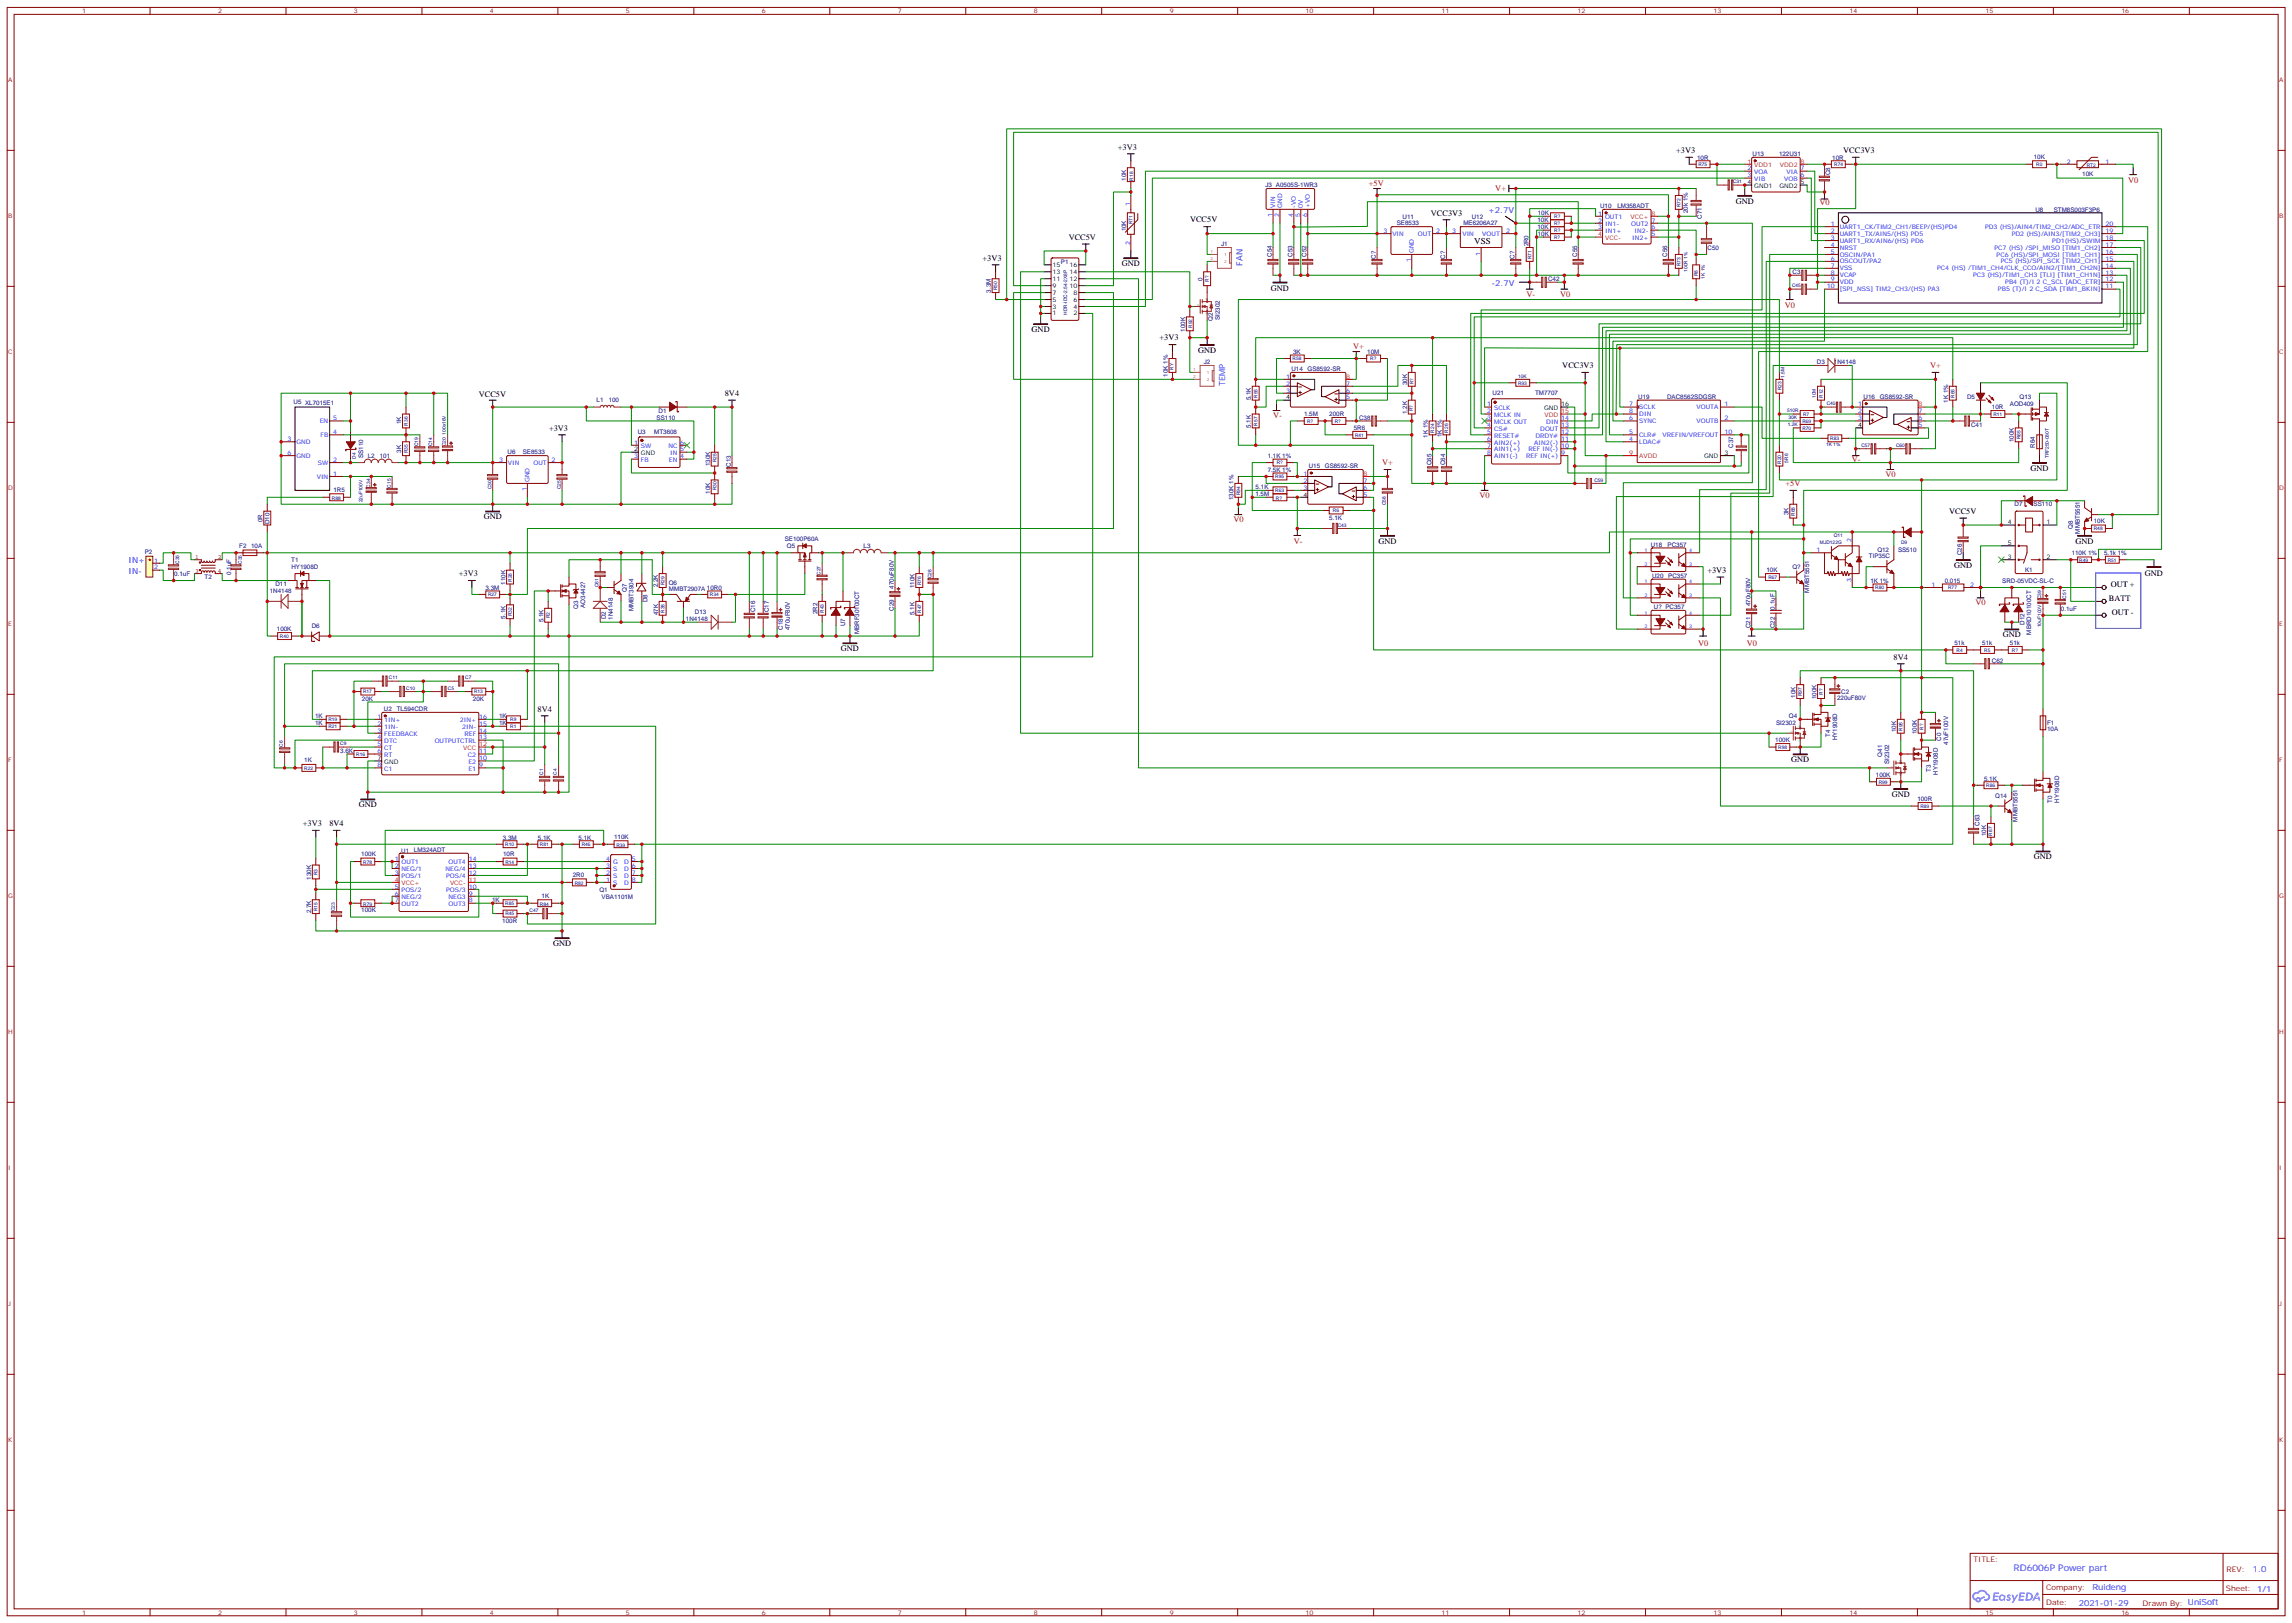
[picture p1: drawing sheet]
<svg xmlns="http://www.w3.org/2000/svg" width="1166mm" height="825mm" viewBox="0 0 1166 825" stroke-linecap="round" stroke-linejoin="round" font-family="sans-serif">
<defs><g id="words">
<text font-size="4.6" x="750" y="124">VSS</text>
<g font-size="4.6" fill="#00f">
<text x="1024" y="799">RD6006P Pow</text>
<text x="1056" y="799">er part</text>
</g>
<g font-size="4.2">
<text x="569" y="76">+3V3</text>
<text x="853" y="78">+3V3</text>
<text x="937" y="78">VCC3V3</text>
<text x="883" y="104">GND</text>
<text x="605" y="113">VCC5V</text>
<text x="728" y="110">VCC3V3</text>
<text x="544" y="122">VCC5V</text>
<text x="500" y="133">+3V3</text>
<text x="571" y="135">GND</text>
<text x="646" y="148">GND</text>
<text x="525" y="169">GND</text>
<text x="590" y="173">+3V3</text>
<text x="609" y="179">GND</text>
<text x="795" y="187">VCC3V3</text>
<text x="244" y="202">VCC5V</text>
<text x="369" y="201">8V4</text>
<text x="279" y="219">+3V3</text>
<text x="1033" y="239">GND</text>
<text x="991" y="261">VCC5V</text>
<text x="246" y="264">GND</text>
<text x="701" y="276">GND</text>
<text x="1056" y="276">GND</text>
<text x="233" y="293">+3V3</text>
<text x="868" y="291">+3V3</text>
<text x="994" y="289">GND</text>
<text x="1091" y="293">GND</text>
<text x="1073" y="299">OUT +</text>
<text x="1073" y="306">BATT</text>
<text x="1074" y="313">OUT -</text>
<text x="1019" y="324">GND</text>
<text x="428" y="331">GND</text>
<text x="963" y="335">8V4</text>
<text x="273" y="362">8V4</text>
<text x="911" y="388">GND</text>
<text x="962" y="405">GND</text>
<text x="182" y="411">GND</text>
<text x="154" y="420">+3V3</text>
<text x="168" y="420">8V4</text>
<text x="1034" y="437">GND</text>
<text x="281" y="481">GND</text>
</g>
<g font-size="4.2" fill="#f00">
<text x="696" y="95">+5V</text>
<text x="1082" y="93">V0</text>
<text x="761" y="97">V+</text>
<text x="925" y="104">V0</text>
<text x="776" y="151">V-</text>
<text x="793" y="151">V0</text>
<text x="908" y="157">V0</text>
<text x="688" y="178">V+</text>
<text x="982" y="187">V+</text>
<text x="647" y="213">V-</text>
<text x="703" y="237">V+</text>
<text x="942" y="235">V-</text>
<text x="959" y="243">V0</text>
<text x="908" y="247">+5V</text>
<text x="753" y="253">V0</text>
<text x="627" y="266">V0</text>
<text x="658" y="277">V-</text>
<text x="1005" y="308">V0</text>
<text x="864" y="328">V0</text>
<text x="888" y="328">V0</text>
</g>
<g font-size="4.2" fill="#00f">
<text x="757" y="108">+2.7V</text>
<text x="632" y="135" transform="rotate(-90 632 135)">FAN</text>
<text x="759" y="145">-2.7V</text>
<text x="623" y="196" transform="rotate(-90 623 196)">TEMP</text>
<text x="65" y="286">IN+</text>
<text x="65" y="292">IN-</text>
<text x="1146" y="799">1.0</text>
<text x="1064" y="809">Ruideng</text>
<text x="1057" y="816">2021-01-29</text>
</g>
<g font-size="3.9" fill="#800">
<text x="1004" y="794">TITLE:</text>
<text x="1132" y="799">REV:</text>
<text x="1041" y="809">Company:</text>
<text x="1132" y="809">Sheet: 1/1</text>
<text x="1041" y="816">Date:</text>
<text x="1090" y="816">Draw</text>
<text x="1100" y="816">n By: UniSoft</text>
</g>
<g font-size="3.2" fill="#800">
<text x="42" y="7">1</text>
<text x="111" y="7">2</text>
<text x="180" y="7">3</text>
<text x="249" y="7">4</text>
<text x="318" y="7">5</text>
<text x="387" y="7">6</text>
<text x="457" y="7">7</text>
<text x="526" y="7">8</text>
<text x="595" y="7">9</text>
<text x="664" y="7">10</text>
<text x="733" y="7">11</text>
<text x="802" y="7">12</text>
<text x="871" y="7">13</text>
<text x="941" y="7">14</text>
<text x="1010" y="7">15</text>
<text x="1079" y="7">16</text>
<text x="4" y="42">A</text>
<text x="1159" y="42">A</text>
<text x="4" y="111">B</text>
<text x="1159" y="111">B</text>
<text x="4" y="180">C</text>
<text x="1159" y="180">C</text>
<text x="4" y="249">D</text>
<text x="1159" y="249">D</text>
<text x="4" y="318">E</text>
<text x="1159" y="318">E</text>
<text x="4" y="388">F</text>
<text x="1159" y="388">F</text>
<text x="4" y="457">G</text>
<text x="1159" y="457">G</text>
<text x="4" y="526">H</text>
<text x="1159" y="526">H</text>
<text x="4" y="595">I</text>
<text x="1159" y="595">I</text>
<text x="4" y="664">J</text>
<text x="1159" y="664">J</text>
<text x="4" y="733">K</text>
<text x="1159" y="733">K</text>
<text x="42" y="821">1</text>
<text x="111" y="821">2</text>
<text x="180" y="821">3</text>
<text x="249" y="821">4</text>
<text x="318" y="821">5</text>
<text x="387" y="821">6</text>
<text x="457" y="821">7</text>
<text x="526" y="821">8</text>
<text x="595" y="821">9</text>
<text x="664" y="821">10</text>
<text x="733" y="821">11</text>
<text x="802" y="821">12</text>
<text x="871" y="821">13</text>
<text x="941" y="821">14</text>
<text x="1010" y="821">15</text>
<text x="1079" y="821">16</text>
</g>
<g font-size="3.2" fill="#000080">
<text x="863" y="81">10R</text>
<text x="891" y="79">U13</text>
<text x="905" y="79">122U31</text>
<text x="932" y="81">10R</text>
<text x="1034" y="81">10K</text>
<text x="931" y="89" transform="rotate(-90 931 89)">C8</text>
<text x="1059" y="89">10K</text>
<text x="573" y="92" transform="rotate(-90 573 92)">10K</text>
<text x="644" y="95">J3 A0505S-1WR3</text>
<text x="814" y="106">U10</text>
<text x="823" y="106">LM358ADT</text>
<text x="1035" y="108">U8</text>
<text x="1045" y="108">STM8S003F3P6</text>
<text x="713" y="111">U11</text>
<text x="749" y="111">U12</text>
<text x="782" y="113">10K</text>
<text x="782" y="109">10K</text>
<text x="858" y="108" transform="rotate(-90 858 108)">20k 1%</text>
<text x="866" y="111" transform="rotate(-90 866 111)">C71</text>
<text x="573" y="118" transform="rotate(-90 573 118)">10K</text>
<text x="710" y="115">SE8533</text>
<text x="744" y="115">ME6206A27</text>
<text x="782" y="116">10K</text>
<text x="782" y="120">10K</text>
<text x="621" y="125">J1</text>
<text x="777" y="125" transform="rotate(-90 777 125)">2R0</text>
<text x="647" y="131" transform="rotate(-90 647 131)">C54</text>
<text x="657" y="131" transform="rotate(-90 657 131)">C53</text>
<text x="664" y="131" transform="rotate(-90 664 131)">C52</text>
<text x="700" y="131" transform="rotate(-90 700 131)">C?</text>
<text x="735" y="131" transform="rotate(-90 735 131)">C?</text>
<text x="770" y="131" transform="rotate(-90 770 131)">C?</text>
<text x="802" y="131" transform="rotate(-90 802 131)">C55</text>
<text x="848" y="131" transform="rotate(-90 848 131)">C56</text>
<text x="868" y="127">C50</text>
<text x="540" y="134">P1</text>
<text x="612" y="143" transform="rotate(-90 612 143)">0</text>
<text x="787" y="143">C42</text>
<text x="912" y="139">C3</text>
<text x="504" y="149" transform="rotate(-90 504 149)">3.3M</text>
<text x="617" y="163" transform="rotate(-90 617 163)">Q2</text>
<text x="620" y="163" transform="rotate(-90 620 163)">SI2302</text>
<text x="603" y="169" transform="rotate(-90 603 169)">100K</text>
<text x="658" y="180">3K</text>
<text x="695" y="180">10M</text>
<text x="612" y="185">J2</text>
<text x="924" y="185">D3</text>
<text x="933" y="185">1N4148</text>
<text x="594" y="192" transform="rotate(-90 594 192)">10K 1%</text>
<text x="657" y="189">U14</text>
<text x="665" y="189">GS8592-SR</text>
<text x="716" y="196" transform="rotate(-90 716 196)">30K</text>
<text x="636" y="203" transform="rotate(-90 636 203)">5.1K</text>
<text x="759" y="201">U21</text>
<text x="781" y="201">TM7707</text>
<text x="833" y="203">U19</text>
<text x="848" y="203">DAC8562SDGSR</text>
<text x="948" y="203">U16</text>
<text x="956" y="203">GS8592-SR</text>
<text x="1000" y="203">D5</text>
<text x="1027" y="203">Q13</text>
<text x="149" y="206">U5 XL7015E1</text>
<text x="303" y="205">L1</text>
<text x="310" y="205">100</text>
<text x="335" y="210">D1</text>
<text x="991" y="205" transform="rotate(-90 991 205)">1K 1%</text>
<text x="1013" y="208">10R</text>
<text x="1022" y="206">AOD409</text>
<text x="204" y="216" transform="rotate(-90 204 216)">1K</text>
<text x="334" y="213">SS110</text>
<text x="663" y="212">1.5M</text>
<text x="676" y="211">200R</text>
<text x="691" y="213">C38</text>
<text x="716" y="210" transform="rotate(-90 716 210)">1.2K</text>
<text x="324" y="220">U3</text>
<text x="333" y="221">MT3608</text>
<text x="636" y="218" transform="rotate(-90 636 218)">5.1K</text>
<text x="689" y="219">5R6</text>
<text x="1003" y="217">C41</text>
<text x="726" y="222" transform="rotate(-90 726 222)">1K 1%</text>
<text x="733" y="222" transform="rotate(-90 733 222)">1K 1%</text>
<text x="881" y="228" transform="rotate(-90 881 228)">C37</text>
<text x="1024" y="225" transform="rotate(-90 1024 225)">100K</text>
<text x="1035" y="228" transform="rotate(-90 1035 228)">R64</text>
<text x="185" y="233" transform="rotate(-90 185 233)">SS110</text>
<text x="187" y="233">L2</text>
<text x="193" y="233">101</text>
<text x="204" y="230" transform="rotate(-90 204 230)">3K</text>
<text x="258" y="231">U6</text>
<text x="266" y="231">SE8533</text>
<text x="645" y="233">1.1K 1%</text>
<text x="361" y="237" transform="rotate(-90 361 237)">130K</text>
<text x="372" y="237" transform="rotate(-90 372 237)">C13</text>
<text x="645" y="240">7.5K 1%</text>
<text x="666" y="238">U15</text>
<text x="674" y="238">GS8592-SR</text>
<text x="728" y="236" transform="rotate(-90 728 236)">C65</text>
<text x="735" y="236" transform="rotate(-90 735 236)">C64</text>
<text x="170" y="250">1R5</text>
<text x="361" y="251" transform="rotate(-90 361 251)">10K</text>
<text x="639" y="249">5.1K</text>
<text x="627" y="254" transform="rotate(-90 627 254)">130K 1%</text>
<text x="639" y="252">1.5M</text>
<text x="1025" y="258">D7</text>
<text x="1034" y="258">SS110</text>
<text x="910" y="262" transform="rotate(-90 910 262)">3K</text>
<text x="134" y="266" transform="rotate(-90 134 266)">0R</text>
<text x="137" y="266" transform="rotate(-90 137 266)">D10</text>
<text x="676" y="264">5.1K</text>
<text x="1054" y="269" transform="rotate(-90 1054 269)">Q8</text>
<text x="1065" y="266">10K</text>
<text x="399" y="275">SE100P60A</text>
<text x="1058" y="271" transform="rotate(-90 1058 271)">MMBT5551</text>
<text x="74" y="282">P2</text>
<text x="122" y="279">F2</text>
<text x="128" y="279">10A</text>
<text x="400" y="279">Q5</text>
<text x="439" y="279">L3</text>
<text x="840" y="278">U18</text>
<text x="848" y="278">PC357</text>
<text x="955" y="280">Q12</text>
<text x="965" y="280">SS510</text>
<text x="148" y="286">T1</text>
<text x="950" y="284">TIP35C</text>
<text x="998" y="282" transform="rotate(-90 998 282)">C26</text>
<text x="1054" y="282">110K 1%</text>
<text x="1070" y="282">5.1k 1%</text>
<text x="89" y="293">0.1uF</text>
<text x="118" y="292" transform="rotate(-90 118 292)">0.1uF</text>
<text x="148" y="289">HY1908D</text>
<text x="840" y="294">U20</text>
<text x="848" y="294">PC357</text>
<text x="898" y="291">10K</text>
<text x="912" y="289">Q?</text>
<text x="1030" y="291">K1</text>
<text x="104" y="295">T2</text>
<text x="140" y="298">D11</text>
<text x="247" y="300">3.3M</text>
<text x="257" y="297" transform="rotate(-90 257 297)">110K</text>
<text x="335" y="299" transform="rotate(-90 335 299)">2.2K</text>
<text x="340" y="297">Q6</text>
<text x="455" y="299" transform="rotate(-90 455 299)">470uF80V</text>
<text x="465" y="299" transform="rotate(-90 465 299)">110K</text>
<text x="951" y="296">1K 1%</text>
<text x="989" y="296">0.015</text>
<text x="1018" y="296">SRD-05VDC-SL-C</text>
<text x="137" y="302">1N4148</text>
<text x="319" y="301" transform="rotate(-90 319 301)">Q7</text>
<text x="340" y="300">MMBT2907A 10R0</text>
<text x="920" y="301" transform="rotate(-90 920 301)">MMBT5551</text>
<text x="294" y="310" transform="rotate(-90 294 310)">Q3</text>
<text x="298" y="309" transform="rotate(-90 298 309)">AO3442?</text>
<text x="322" y="311" transform="rotate(-90 322 311)">MMBT3904</text>
<text x="329" y="306" transform="rotate(-90 329 306)">D8</text>
<text x="384" y="311" transform="rotate(-90 384 311)">C16</text>
<text x="391" y="311" transform="rotate(-90 391 311)">C17</text>
<text x="455" y="311" transform="rotate(-90 455 311)">C29</text>
<text x="841" y="310">U? PC357</text>
<text x="890" y="308" transform="rotate(-90 890 308)">470uF80V</text>
<text x="903" y="310" transform="rotate(-90 903 310)">0.1uF</text>
<text x="1048" y="310">0.1uF</text>
<text x="257" y="315" transform="rotate(-90 257 315)">5.1K</text>
<text x="276" y="316" transform="rotate(-90 276 316)">5.1K</text>
<text x="308" y="315" transform="rotate(-90 308 315)">D2</text>
<text x="312" y="315" transform="rotate(-90 312 315)">1N4148</text>
<text x="335" y="313" transform="rotate(-90 335 313)">47K</text>
<text x="349" y="316">1N4148</text>
<text x="353" y="312">D13</text>
<text x="416" y="312" transform="rotate(-90 416 312)">2R2</text>
<text x="465" y="313" transform="rotate(-90 465 313)">5.1K</text>
<text x="1030" y="318" transform="rotate(-90 1030 318)">D12</text>
<text x="141" y="321">100K</text>
<text x="159" y="319">D6</text>
<text x="398" y="320" transform="rotate(-90 398 320)">C18</text>
<text x="402" y="320" transform="rotate(-90 402 320)">470uF80V</text>
<text x="430" y="318" transform="rotate(-90 430 318)">U7</text>
<text x="437" y="322" transform="rotate(-90 437 322)">MBRF30100CT</text>
<text x="890" y="319" transform="rotate(-90 890 319)">C21</text>
<text x="903" y="319" transform="rotate(-90 903 319)">C22</text>
<text x="1033" y="323" transform="rotate(-90 1033 323)">MBRD10100CT</text>
<text x="994" y="328">51k</text>
<text x="1008" y="328">51k</text>
<text x="1022" y="328">51k</text>
<text x="1013" y="337">C62</text>
<text x="936" y="353">C2</text>
<text x="184" y="356">20K</text>
<text x="241" y="356">20K</text>
<text x="913" y="355" transform="rotate(-90 913 355)">10K</text>
<text x="924" y="356" transform="rotate(-90 924 356)">100K</text>
<text x="934" y="356">220uF80V</text>
<text x="160" y="365">1K</text>
<text x="195" y="361">U2</text>
<text x="202" y="361">TL594CDR</text>
<text x="254" y="365">1K</text>
<text x="910" y="365">Q4</text>
<text x="160" y="369">1K</text>
<text x="254" y="369">1K</text>
<text x="903" y="369">SI2302</text>
<text x="1041" y="372">10A</text>
<text x="1041" y="369">F1</text>
<text x="903" y="377">100K</text>
<text x="931" y="375" transform="rotate(-90 931 375)">T4</text>
<text x="934" y="376" transform="rotate(-90 934 376)">HY1908D</text>
<text x="964" y="372" transform="rotate(-90 964 372)">10K</text>
<text x="975" y="373" transform="rotate(-90 975 373)">100K</text>
<text x="987" y="377" transform="rotate(-90 987 377)">C0</text>
<text x="173" y="383">3.6K</text>
<text x="991" y="379" transform="rotate(-90 991 379)">47uF100V</text>
<text x="155" y="388">1K</text>
<text x="957" y="385" transform="rotate(-90 957 385)">Q41</text>
<text x="961" y="389" transform="rotate(-90 961 389)">SI2302</text>
<text x="954" y="395">100K</text>
<text x="982" y="392" transform="rotate(-90 982 392)">T3</text>
<text x="985" y="394" transform="rotate(-90 985 394)">HY1908D</text>
<text x="1009" y="397">5.1K</text>
<text x="975" y="407">100R</text>
<text x="1015" y="406">Q14</text>
<text x="1044" y="408" transform="rotate(-90 1044 408)">T0</text>
<text x="1047" y="408" transform="rotate(-90 1047 408)">HY1908D</text>
<text x="1007" y="420" transform="rotate(-90 1007 420)">C63</text>
<text x="1026" y="418" transform="rotate(-90 1026 418)">MMBT5551</text>
<text x="1010" y="425" transform="rotate(-90 1010 425)">10K</text>
<text x="256" y="427">3.3M</text>
<text x="274" y="427">5.1K</text>
<text x="294" y="427">5.1K</text>
<text x="312" y="426">110K</text>
<text x="184" y="435">100K</text>
<text x="204" y="434">U1</text>
<text x="211" y="433">LM324ADT</text>
<text x="256" y="435">10R</text>
<text x="158" y="447" transform="rotate(-90 158 447)">130K</text>
<text x="291" y="446">2R0</text>
<text x="305" y="453">Q1</text>
<text x="250" y="459">1K</text>
<text x="275" y="456">1K</text>
<text x="306" y="457">VBA1101M</text>
<text x="158" y="464" transform="rotate(-90 158 464)">2.7K</text>
<text x="184" y="463">100K</text>
<text x="255" y="469">100R</text>
</g>
<g font-size="3.2" fill="#f00">
<text x="889" y="83">1</text>
<text x="916" y="83">8</text>
<text x="892" y="85">VDD1</text>
<text x="905" y="85">VDD2</text>
<text x="829" y="111">VCC+</text>
<text x="840" y="110">8</text>
<text x="813" y="120">4</text>
<text x="816" y="122">VCC-</text>
<text x="685" y="193">8</text>
<text x="976" y="207">8</text>
<text x="785" y="212">VDD</text>
<text x="794" y="210">15</text>
<text x="829" y="231">9</text>
<text x="834" y="233">AVDD</text>
<text x="693" y="242">8</text>
<text x="236" y="381">VCC</text>
<text x="244" y="379">12</text>
<text x="201" y="448">4</text>
<text x="238" y="448">11</text>
<text x="204" y="450">VCC+</text>
<text x="229" y="450">VCC-</text>
</g>
<g font-size="3.2" fill="#00f">
<text x="1051" y="83">2</text>
<text x="1071" y="83">1</text>
<text x="889" y="87">2</text>
<text x="892" y="88">VOA</text>
<text x="909" y="88">VIA</text>
<text x="916" y="87">7</text>
<text x="889" y="90">3</text>
<text x="892" y="92">VIB</text>
<text x="907" y="92">VOB</text>
<text x="916" y="90">6</text>
<text x="575" y="105" transform="rotate(-90 575 105)">1</text>
<text x="649" y="106" transform="rotate(-90 649 106)">VIN</text>
<text x="652" y="106" transform="rotate(-90 652 106)">GND</text>
<text x="659" y="106" transform="rotate(-90 659 106)">-VO</text>
<text x="663" y="106" transform="rotate(-90 663 106)">0V</text>
<text x="666" y="106" transform="rotate(-90 666 106)">+VO</text>
<text x="647" y="110" transform="rotate(-90 647 110)">1</text>
<text x="651" y="110" transform="rotate(-90 651 110)">2</text>
<text x="658" y="110" transform="rotate(-90 658 110)">4</text>
<text x="661" y="110" transform="rotate(-90 661 110)">5</text>
<text x="665" y="110" transform="rotate(-90 665 110)">6</text>
<text x="813" y="110">1</text>
<text x="813" y="113">2</text>
<text x="816" y="111">OUT1</text>
<text x="840" y="113">7</text>
<text x="704" y="118">3</text>
<text x="708" y="120">VIN</text>
<text x="721" y="120">OUT</text>
<text x="730" y="118">2</text>
<text x="739" y="118">3</text>
<text x="744" y="120">VIN</text>
<text x="754" y="120">VOUT</text>
<text x="766" y="118">2</text>
<text x="813" y="117">3</text>
<text x="816" y="115">IN1-</text>
<text x="816" y="118">IN1+</text>
<text x="830" y="115">OUT2</text>
<text x="831" y="118">IN2-</text>
<text x="840" y="117">6</text>
<text x="931" y="115">1</text>
<text x="931" y="118">2</text>
<text x="936" y="116">UART1_CK/TIM2_CH1/BEEP/(HS)PD4</text>
<text x="936" y="120">UART1_TX/AIN5/(HS) PD5</text>
<text x="1010" y="116">PD3 (HS)/AIN4/TIM2_CH2/ADC_ETR</text>
<text x="1023" y="120">PD2 (HS)/AIN3/[TIM2_CH3]</text>
<text x="1071" y="118">19</text>
<text x="1071" y="115">20</text>
<text x="575" y="124" transform="rotate(-90 575 124)">2</text>
<text x="830" y="122">IN2+</text>
<text x="840" y="120">5</text>
<text x="931" y="122">3</text>
<text x="931" y="125">4</text>
<text x="936" y="123">UART1_RX/AIN6/(HS) PD6</text>
<text x="1044" y="123">PD1(HS)/SWIM</text>
<text x="1071" y="125">17</text>
<text x="1071" y="122">18</text>
<text x="719" y="129" transform="rotate(-90 719 129)">GND</text>
<text x="753" y="130" transform="rotate(-90 753 130)">1</text>
<text x="931" y="129">5</text>
<text x="936" y="127">NRST</text>
<text x="936" y="130">OSCIN/PA1</text>
<text x="1014" y="127">PC7 (HS) /SPI_MISO [TIM1_CH2]</text>
<text x="1015" y="130">PC6 (HS)/SPI_MOSI [TIM1_CH1]</text>
<text x="1071" y="129">16</text>
<text x="718" y="133" transform="rotate(-90 718 133)">1</text>
<text x="931" y="133">6</text>
<text x="931" y="136">7</text>
<text x="936" y="134">OSCOUT/PA2</text>
<text x="936" y="137">VSS</text>
<text x="985" y="137">PC4 (HS) /TIM1_CH4/CLK_CCO/AIN2/[TIM1_CH2N]</text>
<text x="1018" y="134">PC5 (HS)/SPI_SCK [TIM2_CH1]</text>
<text x="1071" y="136">14</text>
<text x="1071" y="133">15</text>
<text x="931" y="140">8</text>
<text x="931" y="143">9</text>
<text x="936" y="141">VCAP</text>
<text x="1004" y="141">PC3 (HS)/TIM1_CH3 [TLI] [TIM1_CH1N]</text>
<text x="1071" y="143">12</text>
<text x="1071" y="140">13</text>
<text x="929" y="147">10</text>
<text x="936" y="145">VDD</text>
<text x="936" y="148">[SPI_NSS] TIM2_CH3/(HS) PA3</text>
<text x="1016" y="148">PB5 (T)/I 2 C_SDA [TIM1_BKIN]</text>
<text x="1020" y="145">PB4 (T)/I 2 C_SCL [ADC_ETR]</text>
<text x="1071" y="147">11</text>
<text x="654" y="193">1</text>
<text x="654" y="196">2</text>
<text x="685" y="196">7</text>
<text x="654" y="200">3</text>
<text x="685" y="203">5</text>
<text x="685" y="200">6</text>
<text x="756" y="207">1</text>
<text x="760" y="208">SCLK</text>
<text x="829" y="207">7</text>
<text x="834" y="208">SCLK</text>
<text x="863" y="208">VOUTA</text>
<text x="877" y="207">1</text>
<text x="945" y="207">1</text>
<text x="163" y="215">EN</text>
<text x="169" y="214">5</text>
<text x="756" y="210">2</text>
<text x="756" y="214">3</text>
<text x="760" y="212">MCLK IN</text>
<text x="760" y="215">MCLK OUT</text>
<text x="786" y="215">DIN</text>
<text x="794" y="214">14</text>
<text x="829" y="214">6</text>
<text x="829" y="210">8</text>
<text x="834" y="215">SYNC</text>
<text x="834" y="212">DIN</text>
<text x="863" y="215">VOUTB</text>
<text x="877" y="214">2</text>
<text x="945" y="210">2</text>
<text x="945" y="214">3</text>
<text x="976" y="214">6</text>
<text x="976" y="210">7</text>
<text x="169" y="221">4</text>
<text x="756" y="217">4</text>
<text x="756" y="221">5</text>
<text x="760" y="219">CS#</text>
<text x="783" y="219">DOUT</text>
<text x="794" y="221">12</text>
<text x="794" y="217">13</text>
<text x="829" y="221">5</text>
<text x="877" y="221">10</text>
<text x="976" y="217">5</text>
<text x="146" y="224">3</text>
<text x="151" y="226">GND</text>
<text x="163" y="222">FB</text>
<text x="322" y="226">1</text>
<text x="326" y="228">SW</text>
<text x="340" y="228">NC</text>
<text x="346" y="226">6</text>
<text x="756" y="224">6</text>
<text x="756" y="228">7</text>
<text x="760" y="222">RESET#</text>
<text x="760" y="226">AIN2(+)</text>
<text x="780" y="226">AIN2(-)</text>
<text x="781" y="222">DRDY#</text>
<text x="794" y="228">10</text>
<text x="794" y="224">11</text>
<text x="829" y="224">4</text>
<text x="834" y="226">LDAC#</text>
<text x="834" y="222">CLR#</text>
<text x="846" y="222">VREFIN/VREFOUT</text>
<text x="146" y="231">6</text>
<text x="151" y="233">GND</text>
<text x="322" y="233">3</text>
<text x="341" y="231">IN</text>
<text x="346" y="233">4</text>
<text x="346" y="230">5</text>
<text x="756" y="231">8</text>
<text x="760" y="230">AIN1(+)</text>
<text x="760" y="233">AIN1(-)</text>
<text x="776" y="233">REF IN(+)</text>
<text x="777" y="230">REF IN(-)</text>
<text x="794" y="231">9</text>
<text x="162" y="236">SW</text>
<text x="169" y="235">2</text>
<text x="254" y="235">3</text>
<text x="258" y="236">VIN</text>
<text x="271" y="236">OUT</text>
<text x="281" y="235">2</text>
<text x="326" y="235">FB</text>
<text x="340" y="235">EN</text>
<text x="161" y="243">VIN</text>
<text x="169" y="242">1</text>
<text x="269" y="245" transform="rotate(-90 269 245)">GND</text>
<text x="663" y="242">1</text>
<text x="663" y="245">2</text>
<text x="693" y="245">7</text>
<text x="268" y="250" transform="rotate(-90 268 250)">1</text>
<text x="663" y="249">3</text>
<text x="693" y="249">6</text>
<text x="693" y="252">5</text>
<text x="942" y="275" transform="rotate(-90 942 275)">2</text>
<text x="924" y="281">1</text>
<text x="78" y="286">1</text>
<text x="78" y="290">2</text>
<text x="942" y="296" transform="rotate(-90 942 296)">3</text>
<text x="982" y="298">1</text>
<text x="1002" y="298">2</text>
<text x="192" y="365">1</text>
<text x="244" y="365">16</text>
<text x="192" y="369">2</text>
<text x="195" y="367">1IN+</text>
<text x="195" y="371">1IN-</text>
<text x="234" y="367">2IN+</text>
<text x="235" y="371">2IN-</text>
<text x="244" y="369">15</text>
<text x="192" y="372">3</text>
<text x="192" y="376">4</text>
<text x="195" y="374">FEEDBACK</text>
<text x="195" y="378">DTC</text>
<text x="221" y="378">OUTPUTCTRL</text>
<text x="236" y="374">REF</text>
<text x="244" y="376">13</text>
<text x="244" y="372">14</text>
<text x="192" y="379">5</text>
<text x="192" y="383">6</text>
<text x="195" y="381">CT</text>
<text x="244" y="383">11</text>
<text x="195" y="385">RT</text>
<text x="238" y="385">C2</text>
<text x="238" y="388">E2</text>
<text x="244" y="387">10</text>
<text x="192" y="390">8</text>
<text x="195" y="392">C1</text>
<text x="238" y="392">E1</text>
<text x="244" y="390">9</text>
<text x="201" y="438">1</text>
<text x="238" y="438">14</text>
<text x="308" y="438">4</text>
<text x="321" y="438">5</text>
<text x="201" y="441">2</text>
<text x="204" y="439">OUT1</text>
<text x="204" y="443">NEG/1</text>
<text x="227" y="443">NEG/4</text>
<text x="228" y="439">OUT4</text>
<text x="238" y="441">13</text>
<text x="308" y="441">3</text>
<text x="312" y="439">G</text>
<text x="312" y="443">S</text>
<text x="317" y="443">D</text>
<text x="317" y="439">D</text>
<text x="321" y="441">6</text>
<text x="201" y="445">3</text>
<text x="204" y="447">POS/1</text>
<text x="227" y="447">POS/4</text>
<text x="238" y="445">12</text>
<text x="308" y="445">2</text>
<text x="308" y="448">1</text>
<text x="312" y="447">S</text>
<text x="317" y="447">D</text>
<text x="321" y="448">8</text>
<text x="321" y="445">7</text>
<text x="201" y="452">5</text>
<text x="201" y="455">6</text>
<text x="204" y="454">POS/2</text>
<text x="227" y="454">POS/3</text>
<text x="238" y="455">9</text>
<text x="238" y="452">10</text>
<text x="312" y="450">S</text>
<text x="317" y="450">D</text>
<text x="201" y="459">7</text>
<text x="204" y="457">NEG/2</text>
<text x="204" y="461">OUT2</text>
<text x="228" y="457">NEG3</text>
<text x="228" y="461">OUT3</text>
<text x="238" y="459">8</text>
</g>
<g font-size="3.2">
<text x="889" y="94">4</text>
<text x="892" y="95">GND1</text>
<text x="905" y="95">GND2</text>
<text x="916" y="94">5</text>
<text x="535" y="136">15</text>
<text x="544" y="136">16</text>
<text x="535" y="143">11</text>
<text x="535" y="139">13</text>
<text x="544" y="143">12</text>
<text x="544" y="139">14</text>
<text x="535" y="150">7</text>
<text x="535" y="146">9</text>
<text x="544" y="146">10</text>
<text x="546" y="150">8</text>
<text x="535" y="153">5</text>
<text x="546" y="153">6</text>
<text x="535" y="160">1</text>
<text x="535" y="157">3</text>
<text x="546" y="160">2</text>
<text x="546" y="157">4</text>
<text x="654" y="203">4</text>
<text x="785" y="208">GND</text>
<text x="794" y="207">16</text>
<text x="945" y="217">4</text>
<text x="322" y="230">2</text>
<text x="326" y="231">GND</text>
<text x="867" y="233">GND</text>
<text x="877" y="231">3</text>
<text x="663" y="252">4</text>
<text x="1021" y="267">4</text>
<text x="1041" y="267">1</text>
<text x="1021" y="277">5</text>
<text x="1021" y="284">3</text>
<text x="1041" y="284">2</text>
<text x="192" y="387">7</text>
<text x="195" y="388">GND</text>
</g>
<g font-size="3.2" fill="#840000">
<text x="99" y="284">1</text>
<text x="111" y="284">2</text>
<text x="99" y="291">3</text>
<text x="111" y="291">4</text>
</g>
<g font-size="2.5" fill="#000080">
<text x="864" y="84">R75</text>
<text x="933" y="85">R74</text>
<text x="1036" y="84">R0</text>
<text x="1061" y="85">RT2</text>
<text x="576" y="92" transform="rotate(-90 576 92)">R18</text>
<text x="881" y="93">C31</text>
<text x="855" y="105" transform="rotate(-90 855 105)">R72</text>
<text x="790" y="111">R?</text>
<text x="576" y="114" transform="rotate(-90 576 114)">RT1</text>
<text x="790" y="114">R?</text>
<text x="790" y="118">R?</text>
<text x="790" y="121">R?</text>
<text x="779" y="132" transform="rotate(-90 779 132)">R71</text>
<text x="855" y="135" transform="rotate(-90 855 135)">R73</text>
<text x="615" y="143" transform="rotate(-90 615 143)">R?</text>
<text x="858" y="138" transform="rotate(-90 858 138)">100R 1%</text>
<text x="864" y="141" transform="rotate(-90 864 141)">R8</text>
<text x="867" y="142" transform="rotate(-90 867 142)">1K 1%</text>
<text x="507" y="148" transform="rotate(-90 507 148)">R50</text>
<text x="911" y="146">C45</text>
<text x="543" y="160" transform="rotate(-90 543 160)">HDR-IDC-2.54-2X8P</text>
<text x="606" y="167" transform="rotate(-90 606 167)">R92</text>
<text x="657" y="183">R58</text>
<text x="697" y="183">R?</text>
<text x="597" y="188" transform="rotate(-90 597 188)">RY</text>
<text x="772" y="192">10K</text>
<text x="719" y="195" transform="rotate(-90 719 195)">R?</text>
<text x="772" y="196">R93</text>
<text x="908" y="192" transform="rotate(-90 908 192)">1.5M</text>
<text x="640" y="202" transform="rotate(-90 640 202)">R56</text>
<text x="906" y="198" transform="rotate(-90 906 198)">R23</text>
<text x="924" y="202" transform="rotate(-90 924 202)">10M</text>
<text x="927" y="202" transform="rotate(-90 927 202)">R12</text>
<text x="994" y="202" transform="rotate(-90 994 202)">R66</text>
<text x="719" y="209" transform="rotate(-90 719 209)">R?</text>
<text x="909" y="210">510R</text>
<text x="929" y="206">C40</text>
<text x="665" y="215">R?</text>
<text x="679" y="215">R?</text>
<text x="910" y="213">30K</text>
<text x="917" y="215">R69</text>
<text x="917" y="212">R7</text>
<text x="1014" y="211">R11</text>
<text x="207" y="216" transform="rotate(-90 207 216)">R36</text>
<text x="227" y="221" transform="rotate(-90 227 221)">100x16V</text>
<text x="640" y="216" transform="rotate(-90 640 216)">R57</text>
<text x="689" y="222">R41</text>
<text x="729" y="220" transform="rotate(-90 729 220)">R24</text>
<text x="737" y="220" transform="rotate(-90 737 220)">R26</text>
<text x="909" y="217">1.2K</text>
<text x="917" y="218">R70</text>
<text x="213" y="227" transform="rotate(-90 213 227)">C19</text>
<text x="220" y="227" transform="rotate(-90 220 227)">C14</text>
<text x="227" y="227" transform="rotate(-90 227 227)">C20</text>
<text x="929" y="227">1K 1%</text>
<text x="931" y="224">R83</text>
<text x="947" y="227">C57</text>
<text x="964" y="227">C60</text>
<text x="1028" y="223" transform="rotate(-90 1028 223)">R65</text>
<text x="181" y="233" transform="rotate(-90 181 233)">D4</text>
<text x="207" y="231" transform="rotate(-90 207 231)">R35</text>
<text x="1042" y="233" transform="rotate(-90 1042 233)">TRF250-080T</text>
<text x="364" y="235" transform="rotate(-90 364 235)">R25</text>
<text x="649" y="236">R?</text>
<text x="906" y="236" transform="rotate(-90 906 236)">R20</text>
<text x="909" y="235" transform="rotate(-90 909 235)">5R6</text>
<text x="649" y="243">R95</text>
<text x="811" y="245">C59</text>
<text x="188" y="248" transform="rotate(-90 188 248)">C34</text>
<text x="199" y="248" transform="rotate(-90 199 248)">C15</text>
<text x="250" y="249" transform="rotate(-90 250 249)">C30</text>
<text x="285" y="249" transform="rotate(-90 285 249)">C25</text>
<text x="364" y="249" transform="rotate(-90 364 249)">R30</text>
<text x="631" y="252" transform="rotate(-90 631 252)">R94</text>
<text x="649" y="250">R63</text>
<text x="169" y="254">R88</text>
<text x="184" y="255" transform="rotate(-90 184 255)">22uF100V</text>
<text x="649" y="254">R?</text>
<text x="705" y="257" transform="rotate(-90 705 257)">C58</text>
<text x="678" y="260">R6</text>
<text x="913" y="262" transform="rotate(-90 913 262)">R68</text>
<text x="680" y="268">C43</text>
<text x="1065" y="270">R48</text>
<text x="933" y="273">Q11</text>
<text x="926" y="277">MJD122G</text>
<text x="967" y="277">D9</text>
<text x="91" y="287" transform="rotate(-90 91 287)">C36</text>
<text x="123" y="287" transform="rotate(-90 123 287)">C35</text>
<text x="1057" y="286">R49</text>
<text x="1072" y="285">R51</text>
<text x="417" y="292" transform="rotate(-90 417 292)">C27</text>
<text x="260" y="296" transform="rotate(-90 260 296)">R28</text>
<text x="304" y="299" transform="rotate(-90 304 299)">C61</text>
<text x="338" y="298" transform="rotate(-90 338 298)">R29</text>
<text x="468" y="298" transform="rotate(-90 468 298)">R76</text>
<text x="474" y="294" transform="rotate(-90 474 294)">C28</text>
<text x="899" y="295">R67</text>
<text x="954" y="300">R80</text>
<text x="991" y="300">R77</text>
<text x="248" y="303">R27</text>
<text x="361" y="303">R34</text>
<text x="1038" y="305" transform="rotate(-90 1038 305)">C39</text>
<text x="1051" y="304" transform="rotate(-90 1051 304)">C51</text>
<text x="338" y="312" transform="rotate(-90 338 312)">R38</text>
<text x="419" y="312" transform="rotate(-90 419 312)">R43</text>
<text x="468" y="312" transform="rotate(-90 468 312)">R47</text>
<text x="260" y="313" transform="rotate(-90 260 313)">R32</text>
<text x="280" y="314" transform="rotate(-90 280 314)">R2</text>
<text x="1038" y="319" transform="rotate(-90 1038 319)">10uF100V</text>
<text x="142" y="324">R40</text>
<text x="995" y="331">R4</text>
<text x="1009" y="331">R5</text>
<text x="1023" y="331">R?</text>
<text x="198" y="345">C11</text>
<text x="237" y="345">C7</text>
<text x="185" y="352">R17</text>
<text x="207" y="351">C10</text>
<text x="228" y="351">C5</text>
<text x="241" y="352">R13</text>
<text x="927" y="353" transform="rotate(-90 927 353)">R?</text>
<text x="916" y="354" transform="rotate(-90 916 354)">R97</text>
<text x="167" y="367">R19</text>
<text x="167" y="370">R21</text>
<text x="260" y="370">R1</text>
<text x="260" y="367">R9</text>
<text x="968" y="372" transform="rotate(-90 968 372)">R96</text>
<text x="978" y="371" transform="rotate(-90 978 371)">R?</text>
<text x="144" y="380" transform="rotate(-90 144 380)">C6</text>
<text x="173" y="379">C9</text>
<text x="904" y="381">R98</text>
<text x="181" y="384">R16</text>
<text x="155" y="391">R22</text>
<text x="276" y="394" transform="rotate(-90 276 394)">C1</text>
<text x="283" y="394" transform="rotate(-90 283 394)">C4</text>
<text x="956" y="398">R99</text>
<text x="1010" y="400">R86</text>
<text x="977" y="411">R89</text>
<text x="1013" y="425" transform="rotate(-90 1013 425)">R87</text>
<text x="257" y="430">R10</text>
<text x="275" y="430">R81</text>
<text x="296" y="430">R46</text>
<text x="313" y="430">R39</text>
<text x="185" y="439">R78</text>
<text x="257" y="439">R14</text>
<text x="162" y="445" transform="rotate(-90 162 445)">R3</text>
<text x="292" y="450">R82</text>
<text x="185" y="460">R79</text>
<text x="257" y="460">R85</text>
<text x="275" y="460">R84</text>
<text x="162" y="463" transform="rotate(-90 162 463)">R15</text>
<text x="170" y="463" transform="rotate(-90 170 463)">C23</text>
<text x="257" y="465">R45</text>
<text x="269" y="464">C47</text>
</g>
<g font-size="2.5" fill="#00f">
<text x="836" y="281">1</text>
<text x="859" y="281">4</text>
<text x="836" y="288">2</text>
<text x="859" y="288">3</text>
<text x="836" y="297">1</text>
<text x="859" y="297">4</text>
<text x="836" y="304">2</text>
<text x="859" y="304">3</text>
<text x="836" y="312">1</text>
<text x="859" y="312">4</text>
<text x="836" y="320">2</text>
<text x="859" y="320">3</text>
</g>
<g font-size="2.1" fill="#a54b4b">
<text x="616" y="129">1</text>
<text x="623" y="130">1</text>
<text x="616" y="132">2</text>
<text x="623" y="134">2</text>
<text x="607" y="189">1</text>
<text x="614" y="190">1</text>
<text x="607" y="192">2</text>
<text x="614" y="194">2</text>
</g>
<g font-size="1.4" fill="#238d23">
<text x="609" y="156">G</text>
<text x="613" y="153">D</text>
<text x="613" y="160">S</text>
<text x="915" y="370">D</text>
<text x="911" y="373">G</text>
<text x="915" y="377">S</text>
<text x="966" y="387">D</text>
<text x="962" y="390">G</text>
<text x="966" y="395">S</text>
</g>
</g></defs>
<g fill="none" stroke="#870000" stroke-width=".51">
<path d="M4 4h1158v818h-1158zM7 7h1152v811h-1152zM76 4v3M145 4v3M215 4v3M284 4v3M353 4v3M422 4v3M491 4v3M560 4v3M629 4v3M699 4v3"/>
<path d="M768 4v3M837 4v3M906 4v3M975 4v3M1044 4v3M1113 4v3M4 76h3M1159 76h3M4 146h3M1159 146h3M4 215h3M1159 215h3"/>
<path d="M4 284h3M1159 284h3M4 353h3M1159 353h3M4 422h3M1159 422h3M4 491h3M1159 491h3M4 560h3M1159 560h3M4 630h3M1159 630h3"/>
<path d="M4 699h3M1159 699h3M4 768h3M1159 768h3M1002 790h157v28h-157zM1131 790v21M76 818v4M145 818v4M215 818v4M284 818v4M353 818v4M422 818v4"/>
<path d="M491 818v4M560 818v4M629 818v4M699 818v4M768 818v4M837 818v4M906 818v4M975 818v4M1002 804h156M1039 811h119M1039 804v14M1044 818v4"/>
<path d="M1113 818v4"/>
</g>
<g fill="#5487ff">
<path d="M1021 811h2l-1 1h-1a1.2 1.2 0 0 1 1 1 1.2 1.2 0 0 1-2 0h1h1l-1-1z"/>
<path d="M1014 810h3h-2v1l1 1h-2v1h2v1h-3z"/>
<path d="M1027 810h3h-2v1l2 1h-2l-1 1h2v1h-2z"/>
<path d="M1036 810h1v1h-1a.7 .7 0 0 0-1 1 .7 .7 0 0 0 1 1 .7 .7 0 0 0 1-1l1 2h-1v-1h-2l-1 1z"/>
<path d="M1023 811h1l1 2 1-2-2 4h-1l1-2z"/>
<path d="M1031 810l-1 4h1a2.2 2.2 0 0 0 3-3 2.2 2.2 0 0 0-3-1zM1031 810a1.4 1.4 0 0 1 2 2 1.4 1.4 0 0 1-2 1z"/>
<path d="M1017 811a1.7 1.7 0 0 0 0 3 1.7 1.7 0 0 0 2 0h1v-3h-2zM1017 812a1 1 0 0 1 2 0 1 1 0 0 1-2 0z"/>
<path d="M1004 810l-1 1a3 3 0 0 0 4 3l1-1 2-1-1-1-2 1h-1a1.3 1.3 0 0 1-2 0 1.3 1.3 0 0 1 0-1 1.3 1.3 0 0 1 2-1 2.1 2.1 0 0 1 2-1 2.1 2.1 0 0 1 2 2 1.1 1.1 0 0 1 1 1 1.1 1.1 0 0 1-1 1h-1a2 2 0 0 0 3 0 2 2 0 0 0-1-3 3 3 0 0 0-6-1zM1006 813a.5 .5 0 0 1 1 0 .5 .5 0 0 1-1 0z"/>
<circle cx="1036" cy="812" r=".3"/>
</g>
<g fill="#870000" stroke="#870000" stroke-width=".51">
<path d="M962 290l1 2-2-1z"/>
<path d="M968 270l4-2v5z"/>
<path d="M1027 308l2 3h-5z"/>
<path d="M1020 308l2 3h-5z"/>
<path d="M1035 210l2 1h-2z"/>
<path d="M1041 210l1 2h-2z"/>
<path d="M1036 399h2v1z"/>
<path d="M1043 399l1 1h-2z"/>
<path d="M974 383h2v1z"/>
<path d="M981 383l1 1h-2z"/>
<path d="M923 366l2-1v1z"/>
<path d="M930 365l1 2h-2z"/>
<path d="M1005 200h4l-2 3z"/>
<path d="M1011 204l1-1 1 2z"/>
<path d="M1013 202l1 1h-1z"/>
<path d="M941 286l1 2h-2z"/>
<path d="M934 283l1 2-2-1z"/>
<path d="M946 283l1 3h-3z"/>
<path d="M856 286l1 2h-2z"/>
<path d="M848 287l1-1 1 1z"/>
<path d="M849 285h1l1 1z"/>
<path d="M842 283h5l-3 3z"/>
<path d="M856 302l1 2h-2z"/>
<path d="M848 303l1-1 1 1z"/>
<path d="M849 301l1-1 1 2z"/>
<path d="M842 299h5l-3 3z"/>
<path d="M856 318l1 2h-2z"/>
<path d="M848 318h1l1 1z"/>
<path d="M849 317l1-1 1 2z"/>
<path d="M842 315h5l-3 3z"/>
<path d="M916 295l1 2h-2z"/>
<path d="M1061 263l1 2h-2z"/>
<path d="M1030 255l4-3v5z"/>
<path d="M1022 412l1 1h-2z"/>
<path d="M409 281l1 2h-1z"/>
<path d="M408 278l2-2v3z"/>
<path d="M432 309l2 4h-4z"/>
<path d="M425 309l2 4h-4z"/>
<path d="M341 205l3 2-3 2z"/>
<path d="M176 225h5l-3 3z"/>
<circle cx="949" cy="205" r=".5"/>
<circle cx="658" cy="191" r=".5"/>
<circle cx="667" cy="240" r=".5"/>
<circle cx="817" cy="108" r=".5"/>
<circle cx="760" cy="205" r=".5"/>
<circle cx="893" cy="82" r=".5"/>
<circle cx="196" cy="364" r=".5"/>
<circle cx="205" cy="436" r=".5"/>
<circle cx="312" cy="450" r=".5"/>
<circle cx="326" cy="224" r=".5"/>
</g>
<g fill="none" stroke="#870000" stroke-width=".51">
<path d="M1067 80h-3l-7 6M644 96h24l1 1v9h-1h-24zM854 96v3M859 84h4M870 84h3M887 87h4M887 91h4M891 80h24v17v1h-24v-1zM916 87h3M916 91h3M928 84h3M938 84h4"/>
<path d="M1030 84h4M1041 84h3M1048 84h8M1056 82h11v3h-11zM1067 84h9M647 106v7M651 106v7M658 106v7M662 106v7M665 106v7M736 119h7M743 115h21v11h-21z"/>
<path d="M764 119h7M785 117h4M785 110h4M785 113h4M796 117h3M796 110h3M796 113h3M811 117h4M811 110h4M811 113h4M815 107h25v17h-1h-24v-1zM840 117h3"/>
<path d="M840 113h3M854 106v4M928 119h7M928 115h7M1069 119h7M1069 115h7M506 138v4M535 131h13l1 1v30l-1 1h-13v-1zM614 135v3M753 126v7M778 122v4M778 133v3"/>
<path d="M785 121h4M796 121h3M840 121h3M854 126v3M854 136v4M863 131v4M928 122h7M928 126h7M928 129h7M928 133h7M928 136h7M928 140h7"/>
<path d="M1069 122h7M1069 126h7M1069 129h7M1069 133h7M1069 136h7M1069 140h7M506 149v3M605 158v3M614 145v4M863 142v3M928 143h7M928 147h7"/>
<path d="M1069 143h7M1069 147h7M596 179v3M605 168v4M596 189v4M639 193v3M653 193h3M653 196h3M653 200h3M653 182h3M657 190l27-1v1v17h-27l-1-1zM663 182h4"/>
<path d="M684 196h4M684 200h4M692 182h3M702 182h4M718 186v3M718 196v7M905 189v4M905 200v3M926 193v3M993 193v3M168 214h7M178 219v6"/>
<path d="M335 207h6M344 205v-1v5h1M344 207h5M639 203v8M639 218v3M660 214h3M670 214h7M684 214h4M684 203h4M718 211v3M729 211v3M736 211v3"/>
<path d="M755 211h4M755 207h4M755 214h4M755 218h4M759 203h35v33h-35zM794 214h3M794 218h3M826 211h7M826 207h7M826 214h7M833 206l1 1-1 1M833 204l42-1v32h-42z"/>
<path d="M875 207h7M875 214h7M912 211h4M912 214h4M912 218h4M923 211h3M923 214h3M923 218h3M926 203v4M944 211h3M944 207h3M944 214h3"/>
<path d="M948 204h27h1l-1 17h-27l-1-1zM976 211h3M976 214h3M976 218h3M993 203v4M1005 203h5M1009 211h4M1010 202l3 3M1012 201l2 2M1020 211h3M1027 214v4M1027 211h6"/>
<path d="M1033 207v7M1034 208h3M1034 207v2M1034 210v1M1034 212v2M1037 207h4v3M1037 207v4h-3M1037 203v4M1037 214v18M1040 210h2M1041 212v2h-4v-1h-3M143 225h7"/>
<path d="M143 232h7M168 235h7M168 221h7M178 228v5M181 228h-5v1M321 226h4M321 233h4M325 222h21v15l-1 1h-20v-1zM346 226h3M346 233h3M346 230h3M644 235h3"/>
<path d="M655 235h3M665 239h28v17h-27h-1zM684 221h4M695 221h4M729 221v4M736 221v4M755 225h4M755 221h4M755 228h4M755 232h4M794 225h3M794 221h3"/>
<path d="M794 228h3M794 232h3M826 225h7M826 221h7M875 221h7M905 226v4M905 237v3M926 223h4M937 223h3M1027 225v3M168 242h7M630 242v4"/>
<path d="M630 253v3M644 242h3M644 249h3M644 253h3M655 242h3M655 249h3M655 253h3M662 242h3M662 246h3M662 249h3M673 260h3M683 260h4"/>
<path d="M693 246h4M693 249h4M693 253h4M912 253v3M1025 255h5M1029 252h1v5h1M1034 255h5M1060 255v3l4 3M1064 258v7M408 278h-2v3h3v4M408 276v3M410 278h3v3h-1v4"/>
<path d="M840 279h17v11v1h-17v-1zM912 263v4M931 280l4-2h7v3l-4 3M931 278v6M942 270v8h4v5M963 278v7l-3 2M963 270h5M967 268h1v5h1M972 270h5M1025 260h13h1v31v1h-13l-1-1zM1027 278h4v3l-2 5M1027 267h3"/>
<path d="M1030 263h4v7h-4zM1034 267h3M1064 263l-4 2v4h4M1064 262h3M1071 269h3M120 281h14M402 281h4M406 285h2M406 285h7M407 281v4M409 285h1M409 285v7"/>
<path d="M411 285h2M413 281h3M833 281h11v7h-11M833 297h11v7h-11M840 295h17v11h-17zM841 286h6M847 285l3 2M848 284l3 2M848 299l3 3M854 286l3 2h7M854 281v7M854 297v7"/>
<path d="M864 281h-7l-3 3M864 297h-7l-3 2M894 293h4M905 293h4M910 293h4M914 294l3 3v3M914 290v7M917 286v4l-3 2M921 281h7M931 281h-3v11h1l1-1v2l1-2 1 2v-2l1 2 1-1h2l1-1v2l1-2 1 2 1-2v2l1-1h1v7M931 282l4 3M938 286l4 2v4h4v-6"/>
<path d="M938 285h-3v7M938 281v7M944 283h3M949 299h4M953 288h7M960 289l3 3v7h-3M960 285v6M979 299h9M988 297h11v3h-11zM999 299h8M1023 299v5M1027 285h2"/>
<path d="M1033 285h4M1053 285h4M1064 285h7M1078 285h3M425 311v-5h7v5M425 313v5M427 308l1 1h-6l1 1M429 300v6M432 313v5M434 308l1 1h-6l1 1M833 313h11v7h-11M840 311l17-1v1v11h-17z"/>
<path d="M841 302h6M841 318h6M847 301l3 2M847 317l3 2M848 315l3 3M854 313v7M854 302l3 2h7M854 317l3 3h7M864 313h-7l-3 2M903 304v4M903 315v3M1020 308v-4h7v4"/>
<path d="M1020 311v5M1022 306v1h-5v1M1027 311v5M1029 306v1h-5v1M990 330h3M1000 330h7M1014 330h7M1028 330h4M916 345v3M916 355v4M926 345v3M926 355v7"/>
<path d="M191 366h3M191 380h3M191 369h3M191 373h3M191 376h3M194 362h49l1 1-1 31h-48l-1-1zM244 366h3M244 369h3M244 373h3M244 376h3M900 380h3M910 380h4"/>
<path d="M916 366h6M922 363v6M923 363h3v-1h4v3M923 366h3v3h4v-2M923 368h3M923 363v1M923 365v1M923 367v2M926 369v4M928 365h3M967 362v4M967 373v3"/>
<path d="M977 362v4M977 373v7M1039 360v15M191 383h3M191 390h3M244 383h3M244 390h3M244 387h3M951 397h3M961 397h4M967 383h6M973 380v7"/>
<path d="M974 381h3v-1h4v3M974 383h3v4h4v-3M974 386h3M974 380v2M974 383v1M974 385v2M977 387v3M979 383h3M1006 399h3M1016 399h4M1028 399h7M1035 396v6"/>
<path d="M1036 397h3v-1h4v3M1036 399h3v4h4v-3M1036 396v1M1036 399v1M1039 392v4M1041 399h3M972 410h4M983 410h3M1013 415v4M1016 410h4M1020 407v6M1020 411l3 2v4"/>
<path d="M1023 403v3l-3 3M1036 402h3M1036 401v1M1039 403v3M199 438h4M203 434h35v29h-35zM238 438h4M307 438h4M311 435h9h1v16v1h-10zM321 438h4M1013 426v3M199 442h4"/>
<path d="M199 445h4M199 452h4M199 456h4M199 459h4M238 442h4M238 445h4M238 452h4M238 456h4M238 459h4M307 442h4M307 445h4M307 449h4"/>
<path d="M321 442h4M321 445h4M321 449h4"/>
<circle cx="1027" cy="267" r=".4"/>
<circle cx="1027" cy="278" r=".4"/>
<circle cx="1037" cy="267" r=".4"/>
<circle cx="1027" cy="285" r=".4"/>
<circle cx="1037" cy="285" r=".4"/>
</g>
<g fill="none" stroke="#a10000" stroke-width=".51">
<path d="M852 99h4v7h-4zM863 82h7v3h-7zM931 82h7v3h-7zM1034 82h7v3h-7zM789 119h7v3h-7zM789 115h7v4h-7zM789 108h7v4h-7zM789 112h7v3h-7zM612 138h4v7h-4zM776 126h4v7h-4zM852 129h4v7h-4zM861 135h3v7h-3z"/>
<path d="M505 142h3v7h-3zM603 161h4v7h-4zM595 182h3v7h-3zM637 196h3v7h-3zM656 181h7v3h-7zM695 181h7v3h-7zM716 189h4v7h-4zM903 193h4v7h-4zM924 196h4v7h-4zM991 196h4v7h-4zM637 211h3v7h-3zM663 212h7v4h-7z"/>
<path d="M677 212h7v4h-7zM688 219h7v4h-7zM716 203h4v8h-4zM727 214h3v7h-3zM734 214h3v7h-3zM916 216h7v3h-7zM916 212h7v4h-7zM916 209h7v3h-7zM1013 209h7v3h-7zM1025 218h3v7h-3zM647 233h8v4h-8zM903 230h4v7h-4z"/>
<path d="M930 221h7v4h-7zM1036 221h3v7h-3zM628 246h4v7h-4zM647 240h8v4h-8zM647 251h8v4h-8zM647 248h8v3h-8zM676 258h7v3h-7zM910 256h4v7h-4zM124 280h7v2h-7zM1064 267h7v3h-7zM898 292h7v3h-7zM953 297h7v3h-7z"/>
<path d="M1057 283h7v3h-7zM1071 283h7v3h-7zM900 312h6M900 310h6M903 308v2M903 312v3M993 329h7v3h-7zM1007 329h7v3h-7zM1021 329h7v3h-7zM914 348h3v7h-3zM924 348h4v7h-4zM903 378h7v4h-7z"/>
<path d="M965 366h3v7h-3zM976 366h3v7h-3zM1038 364h2v7h-2zM954 396h7v3h-7zM1009 397h7v4h-7zM976 408h7v4h-7zM1011 419h3v7h-3z"/>
</g>
<g fill="none" stroke="#000" stroke-width=".51">
<path d="M857 80h4M859 80v4M942 80h4M944 80v4M699 96h3M700 96v3M767 96h4M767 94v4M887 94h4M887 96v3M916 94h3M928 98v3"/>
<path d="M1083 89h4M1085 85v4M612 115h4M614 115v4M734 112h3M736 112v3M766 110l5 3M926 101h4M935 108h134v46h-134zM505 135h3M506 135v3M531 138h4"/>
<path d="M531 135h4M549 138h3M549 135h3M550 124h4M552 124v4M651 140v3M531 159h4M531 156h4M531 152h4M531 149h4M531 145h4M531 142h4"/>
<path d="M549 159h3M549 156h3M549 152h3M549 149h3M549 145h3M549 142h3M776 147h4M778 143v4M794 147h3M796 143v4M909 152h3M910 149v3"/>
<path d="M529 161v4M595 175h3M596 175v4M614 172v3M688 179h4M690 179v3M656 193h13v5h-2M656 196h4M656 200h4M681 200h3M684 196h-12v6h2M804 189h4"/>
<path d="M806 189v4M983 189h3M984 189v4M1007 195v5M150 207h18v42h-18zM647 209h4M649 205v4M653 203h3M681 203h3M794 207h3M944 218h3M947 207h13v5h-2"/>
<path d="M947 211h4M947 214h4M972 218h4M972 214h4M976 211h-13v5h2M1007 203v6M321 230h4M704 239h3M706 239v3M875 232h7M942 232h4M944 228v4"/>
<path d="M1037 232v3M662 253h3M665 242h12v6h-1M665 246h4M665 249h4M690 253h3M690 249h3M693 246h-12v5h2M753 249h4M755 246v3M910 249h4M912 249v4"/>
<path d="M658 272h4M660 269v3M706 269v3M997 263h3M998 263v4M1018 267h7M1018 278h7M1039 267h7M1060 269v3M998 281v4M1018 285h7M1039 285h7"/>
<path d="M1065 299h4M1095 285v3M891 320v3M1023 316v4M1065 306h4M1065 313h4M889 323h4M916 380v3M191 387h3M967 397v4M1039 429v4"/>
<circle cx="938" cy="112" r="1.8"/>
<circle cx="1070" cy="299" r="1.1"/>
<circle cx="1070" cy="306" r="1.1"/>
<circle cx="1070" cy="313" r="1.1"/>
</g>
<g fill="none" stroke="#008700" stroke-width=".51">
<path d="M887 87h-304v69h-31M887 91h-301v61h-34M887 84h-14v10M887 94v2M919 87h4v32h5M919 91h2v31h7M919 84h9M942 84h2v22h-20v37M651 113v27h-4M658 115h37v-12h108v18h8M658 113v13M662 113v27h-4"/>
<path d="M700 119h-35v7M700 119v7M736 115v11M778 110h7M785 117h-3v23M785 113h-14v13M799 110v3h12M811 110v-4h-33v16M811 117h-12v4M843 113h25v2M843 117h20v14M843 110h6v-11h-149v20"/>
<path d="M849 110v16M863 110h-9v11h-11M868 113h23v132h-65v59h7M928 115h-32v43h-143v53h2M1076 115h16v64h-198v114M531 138h-12v235h390M531 135v-7h21v7M552 138h53v20M616 133h-2v2M647 126v-7h-33v10h2M718 136v4h-56M753 140h101"/>
<path d="M753 133v7h-35M778 136v7M782 121h3M796 140v3h-4M803 121v5M854 121v5M863 129h5M924 140h4M928 136h-18v13M928 133h-30v116h-34v32M928 129h-28v122h-20v62h-16M1076 136h7v34h-264v51h7"/>
<path d="M1076 140h6v28h-265v57h9M1076 133h9v44h-261v30h2M1076 129h11v46h-265v36M1076 126h13v39h-276v53h-16M1076 122h15v37h-343v62h7M506 152h6M531 145h-15v-78h582v195h-24v7M531 152h-19v-86h587v213h-32v6M531 149h-15v44h91M531 156h-2v5M531 142h-2v14M552 142h27v248h372v7"/>
<path d="M863 145v7h-233v74h69v23h-2M863 152h42v37M928 147v26h-108v41h6M928 143h-4v4M1076 143h4v23h-265v55h-18M1076 147h2v14h-328v57h5M614 163v9h-9v17h2M729 172v39M824 177h-69v30M653 182h-4v18h4M653 193h-14v-21h354v21M653 196h-9v11h-5"/>
<path d="M667 182h23M688 196h23v-10h25v25M688 200h30M690 181v12h-2M706 182v21h-18M806 193v18h-9M923 186h-21v66h-80v68h11M940 186h2v21M984 193v14h-5M1007 195h44v54h-134v25M653 203h-4v2M660 214h-4v12"/>
<path d="M674 214v7h10M688 214h4M690 203v11M706 214h12v32h37M797 207h4v39h-46v-14M806 211v21h20M826 211h-16v3h-13M882 214h30M928 207h-2v4h18M944 214h-18v4M979 211h30M993 207v7h-14"/>
<path d="M1007 211v3M639 221v5M644 235h-7v25h36M658 235h2v7M699 221h19M729 225v3M755 228h-26v4M755 225h-19v7M797 228h4M797 225h4M882 221h7v19h-92v-8M882 232v5h4v-2"/>
<path d="M630 242h14v4h18M658 253h2v16M658 242h4M658 249h4M687 260h12M697 253h2v77h291v8h14M697 242h9M706 256v13h-20M1025 255h-7v12h-20M1039 255h7v12M1046 255h14M963 278v-8h-72v30"/>
<path d="M829 281h4M833 288v9M909 293h1M917 286v-12h-88v39h4M953 288h-4v11h-7M963 299h16M1023 299h42M1053 285v21h12M1081 285h14M864 304h11v106h97M891 304v-4h12v4M1020 316h7"/>
<path d="M1065 313h-26v47M1018 338h21M916 345v-4h88v74M926 359h7M967 341v21M926 373v7h-12M977 376h7M1039 375v17M977 390v7h-10M1020 399h3M1028 399h-5v4M986 410h27"/>
<path d="M1016 410h-3v5M1023 417v12M1039 406v23h-35"/>
</g>
<g fill="#000" stroke="#000" stroke-width=".51">
<path d="M884 99l7 1zM647 143l8 1zM526 165h7zM610 175l7 1zM1034 235l7 1zM702 272l7 1zM1057 272l7 1zM995 285h7zM1092 288h7zM1020 320h7zM912 383l7 1zM963 401h7z"/>
<path d="M1036 433h7z"/>
</g>
<path d="M887 84h4M916 84h3M840 110h3M811 121h4M684 193h4M794 211h3M976 207h3M826 232h7M693 242h4M244 380h3M199 449h4M238 449h4" fill="none" stroke="#f00" stroke-width=".51"/>
<g fill="none" stroke="#600" stroke-width=".51">
<path d="M660 195l7 3-7 4zM661 200h1M661 197h1M661 199v1M674 202l7-4v7zM679 203h1M679 200h1M680 202v2M951 209l7 3-7 4zM952 214h1M952 211h1M952 213v1"/>
<path d="M965 216l7-4v7zM970 217h1M970 214h1M971 216v2M669 244l7 4-7 3zM669 249h2M669 246h2M670 248v2M683 251l7-3v7zM688 252h1M688 250h1M688 252v1"/>
</g>
<g fill="none" stroke="#8c2424" stroke-width=".51">
<path d="M863 96v6M873 94h6M879 91h1v6h-1zM881 91v6zM881 94h6M925 90h5h-5zM925 91h5v1h-5zM928 84v5M928 92v6M860 102h5v1h-5zM860 104h5h-5zM863 104v6"/>
<path d="M868 115v6M645 132h5v1h-5zM645 134h5h-5zM647 126v6M647 134v6M655 132h6v1h-6zM655 134h6h-6zM658 126v6M658 134v6M662 132h6v1h-6zM662 134h6h-6zM665 126v6"/>
<path d="M665 134v6M698 132h5v1h-5zM698 134h5h-5zM700 126v6M700 134v6M733 132h5v1h-5zM733 134h5h-5zM736 126v6M736 134v6M768 132h5v1h-5zM768 134h5h-5zM771 126v6"/>
<path d="M771 134v6M800 132h5v1h-5zM800 134h5h-5zM803 126v6M803 134v6M846 132h5v1h-5zM846 134h5h-5zM849 126v6M849 134v6M865 121h5v1h-5zM865 123h5v1h-5zM868 124v5"/>
<path d="M910 140h6M916 137h1v6h-1zM918 137h1v6h-1zM919 140h5M607 156h3M610 152v7M611 153h5v3M611 156h3v7M611 152v2M611 155v2M611 158v1M611 156h2"/>
<path d="M612 156h1M613 155l-2 1M613 155v1M613 155l-1 1h1M614 149v4M615 155h2M616 156v2h-5M616 155l1 2h-2zM616 156v1M616 156h.1M778 143h6M784 141h1v5h-1z"/>
<path d="M786 141v5zM786 143h6M910 147h6M916 144h1v6h-1zM918 144h1v6h-1zM919 147h5M923 186h7M930 182l3 4-3 3zM933 182v7M933 186h7M302 207h3a.9 .9 0 0 1 1-1 .9 .9 0 0 1 1 1 .9 .9 0 0 1 1-1 .9 .9 0 0 1 1 1 .9 .9 0 0 1 1-1 .9 .9 0 0 1 1 1 .9 .9 0 0 1 0-1 .9 .9 0 0 1 1 1h4M692 214h6"/>
<path d="M698 211v6zM699 211h1v6h-1zM700 214h6M928 207h6M934 204h1v6h-1zM936 204v6zM936 207h6M993 214h6M999 211h1v6h-1zM1001 211h1v6h-1zM1002 214h5M182 235h3a1.8 1.8 0 0 1 2-2 1.8 1.8 0 0 1 2 2 1.8 1.8 0 0 1 2-2 1.8 1.8 0 0 1 1 2 1.8 1.8 0 0 1 2-2 1.8 1.8 0 0 1 2 2 1.8 1.8 0 0 1 2-2 1.8 1.8 0 0 1 1 2h4"/>
<path d="M726 239h5v1h-5zM726 237h5v1h-5zM729 232v5M729 240v6M733 239h5v1h-5zM733 237h5v1h-5zM736 232v5M736 240v6M883 228h5v1h-5zM883 227h5h-5zM886 221v6M886 229v6"/>
<path d="M703 248h5v1h-5zM703 250h5v1h-5zM706 242v6M706 251v5M672 269h6M678 266v5zM680 266v5zM680 269h6M996 273h5v1h-5zM996 275h5h-5zM998 267v6M998 275v6"/>
<path d="M1039 299v5M1048 299v6M888 310h5h-5zM891 304v6M891 312v6M1036 304h6v1h-6zM1039 307v6M1045 305h5h-5zM1045 307h5h-5zM1048 307v6M1004 338h5M1009 335h1v5h-1z"/>
<path d="M1011 335h1v5h-1zM1012 338h6M931 350h5v1h-5zM933 345v5M933 353v6M909 373h3M912 369v7M913 370h5v3M913 373h3v7M913 369v2M913 372v1M913 375v1"/>
<path d="M913 373h2M914 373h1M915 372l-2 1M915 372v1M915 372l-2 1h2M916 366v4M917 372h1M918 373v2h-5M918 372v1h-1zM918 373h.1M918 373h-1M982 368h5h-5z"/>
<path d="M984 362v6M984 370v6M960 390h3M963 387v7M964 388h5v2M964 390h3v7M964 387v2M964 390v1M964 392v2M964 390l2 1M965 390l1 1M966 390h-2"/>
<path d="M966 390v1M966 390h-1l1 1M967 383v5M968 390h2M969 391v2h-5M969 390l1 1h-2zM969 390v1M969 390l-1 1M1004 415v6M1001 421h5v1h-5zM1001 423h5v1h-5zM1004 424v5"/>
<circle cx="614" cy="158" r=".4"/>
<circle cx="614" cy="153" r=".4"/>
<circle cx="916" cy="375" r=".4"/>
<circle cx="916" cy="370" r=".4"/>
<circle cx="967" cy="388" r=".4"/>
<circle cx="967" cy="393" r=".4"/>
</g>
<path d="M1066 291h23v29h-23z" fill="none" stroke="#00f" stroke-width=".51"/>
<g fill="#8c2424" stroke="#8c2424" stroke-width=".51">
<path d="M1036 306h6v1h-6z"/>
<path d="M1040 303h2z"/>
<path d="M1041 302v2z"/>
<path d="M931 352h5v1h-5z"/>
<path d="M934 349h2z"/>
<path d="M935 348v1z"/>
<path d="M982 370h5h-5z"/>
<path d="M985 366h2z"/>
<path d="M986 366v1z"/>
<path d="M888 311h5v1h-5z"/>
<path d="M892 308h1z"/>
<path d="M893 308v1z"/>
</g>
<path d="M616 129h3M616 133h3M619 126h7v10h-7zM626 128h-1v6h1M607 189h3M607 193h3M610 186h7v10h-7zM617 188v6" fill="none" stroke="#a64a4a" stroke-width=".51"/>
<path d="M754 213l2 2M756 213l-2 2M1016 283l3 3M1019 283l-3 3" fill="none" stroke="#3c3" stroke-width=".51"/>
<g fill="#850000" stroke="#850000" stroke-width=".51">
<circle cx="102" cy="290" r=".4"/>
<circle cx="102" cy="286" r=".4"/>
</g>
<path d="M99 292h3v-1a.7 .7 0 0 1 1-1 .7 .7 0 0 1 1 1 .7 .7 0 0 1 1-1 .7 .7 0 0 1 0 1 .7 .7 0 0 1 1-1 .7 .7 0 0 1 1 1 .7 .7 0 0 1 0-1 .7 .7 0 0 1 1 1 .7 .7 0 0 1 1-1 .7 .7 0 0 1 0 1v1h4M99 285h3a.7 .7 0 0 0 1 1 .7 .7 0 0 0 1-1 .7 .7 0 0 0 1 1 .7 .7 0 0 0 0-1 .7 .7 0 0 0 1 1 .7 .7 0 0 0 1-1 .7 .7 0 0 0 0 1 .7 .7 0 0 0 1-1 .7 .7 0 0 0 1 1 .7 .7 0 0 0 0-1h4M102 287h7M102 289h7" fill="none" stroke="#850000" stroke-width=".51"/>
<path d="M74 283h4v10h-4z" fill="#ffffb0" stroke="#630" stroke-width=".51"/>
<path d="M78 286h3M78 290h3" fill="none" stroke="#870000" stroke-width=".51"/>
<circle cx="76" cy="285" r=".5" fill="#f00" stroke-dasharray="1.1 3.5"/>
<g fill="none" stroke="#8c2424" stroke-width=".51">
<path d="M211 227h5v1h-5zM211 229h5v1h-5zM214 221v6M214 230v5M218 227h5v1h-5zM218 229h5v1h-5zM221 221v6M221 230v5M225 227h5h-5zM228 221v6M228 229v6M186 248h5v1h-5z"/>
<path d="M189 242v6M189 250v6M197 248h5v1h-5zM197 250h5v1h-5zM199 242v6M199 251v5M86 287h5v1h-5zM86 289h5v1h-5zM88 281v6M88 290v5M117 287h6v1h-6zM117 289h6v1h-6z"/>
<path d="M120 281v6M120 290v5"/>
</g>
<g fill="none" stroke="#008700" stroke-width=".51">
<path d="M178 200h28v7M206 200h15v21M221 200h7v21M175 214h3v-14h-35v56h46M178 214v5M175 235h7M175 221h39M178 233v2M136 270v11h-2M81 290h2v5h16v-3M99 285h-2v-4h-14v5h-2M113 292v3h34"/>
<path d="M120 281h-7v4"/>
</g>
<path d="M205 211h3v7h-3zM205 225h3v7h-3zM134 260h4v7h-4zM168 251h7v4h-7z" fill="none" stroke="#a10000" stroke-width=".51"/>
<g fill="none" stroke="#870000" stroke-width=".51">
<path d="M206 207v4M206 218v7M206 232v3M136 256v4M164 253h4M175 253h3M136 267v3M147 295h3M150 299h7M150 299h2M153 292h-3v3h1v4M153 290v3"/>
<path d="M153 299h1M154 299v7M155 292h2v3h-3v4M155 299h2M156 295v4M157 295h4M154 323h5M162 323h6"/>
</g>
<g fill="#8c2424" stroke="#8c2424" stroke-width=".51">
<path d="M186 250h5h-5z"/>
<path d="M190 246l1 1z"/>
<path d="M191 246v1z"/>
<path d="M225 228h5v1h-5z"/>
<path d="M229 225h1z"/>
<path d="M229 225v1z"/>
</g>
<path d="M249 203h3M251 203v4" fill="none" stroke="#000" stroke-width=".51"/>
<g fill="#870000" stroke="#870000" stroke-width=".51">
<path d="M153 297h1v2z"/>
<path d="M153 292l2-1v2z"/>
</g>
<path d="M159 323l3-2v5z" fill="#fff" stroke="#870000" stroke-width=".51"/>
<g fill="none" stroke="#870000" stroke-width=".51">
<path d="M575 82v3M575 92v4M575 99v9M573 108h4v11h-4zM575 119v9M579 109v3l-7 6M251 235h7M258 232h20h1v13l-1 1h-20v-1zM279 235h7M363 226v4M363 237v7M268 246v7"/>
<path d="M363 251v4M285 297v7M286 298h3v-1h4v3M286 297v2M286 300v1M289 293v4M294 299l-2 1M326 292v5M337 288v4M337 299v3M468 288v4M468 299v7"/>
<path d="M279 300h6M286 300h3v4h4v-2M286 303h3M286 302v2M289 304v4M326 300v6M341 302h3l3 4M344 306h7M348 306v3M355 302h-4l-2 4M356 302h4M367 302h4"/>
<path d="M418 302v4M418 313v3M468 313v3M138 323h3M148 323h4M159 321l-1 5h2M162 366h4M162 369h4M173 366h3M173 369h3M150 390h4M161 390h3"/>
<path d="M176 383h4M187 383h4"/>
</g>
<g fill="none" stroke="#008700" stroke-width=".51">
<path d="M575 98h-9v47h-14M575 96v3M302 207h-4v7h55v19h-4M316 207h19M321 207v19M349 207h14v19M286 225v10M321 230h-5v26h56v-10M321 233v7h42M251 249v7h35v-7M891 270h-72v11h-367M161 295h7v28h111"/>
<path d="M381 281v25M388 281v25M395 281v25M402 281h-266v42h2M416 281h14M455 281v14M348 309v7h7M381 320v3h14M388 320v3M395 320v3h30M432 318v5M455 309v14h-30v-5"/>
<path d="M468 316v7h-13M468 302h7M289 323v80h-33M164 380v10h27M176 366h15M176 369h15M178 380h13M247 376h9v27h-69v-16h4M277 367v13h-30M247 390h9"/>
</g>
<g fill="none" stroke="#8c2424" stroke-width=".51">
<path d="M251 235v6M286 235v6M370 238h5h-5zM370 240h5h-5zM372 232v6M248 241h5v1h-5zM248 243h5v1h-5zM251 244v5M283 241h5v1h-5zM283 243h5v1h-5zM286 244v5M372 240v6"/>
<path d="M305 299v7M416 292h5v1h-5zM416 294h5v1h-5zM418 286v6M418 295v5M430 281h4a1.8 1.8 0 0 1 2-2 1.8 1.8 0 0 1 2 2 1.8 1.8 0 0 1 1-2 1.8 1.8 0 0 1 2 2 1.8 1.8 0 0 1 2-2 1.8 1.8 0 0 1 2 2 1.8 1.8 0 0 1 1-2 1.8 1.8 0 0 1 2 2h4M455 295v6M472 294h5v1h-5zM472 296h5v1h-5zM475 288v6M475 297v5M136 306h7"/>
<path d="M143 306l4-4v7zM143 302v7M147 306h7M302 306h7M302 309l3-3 4 3zM305 309v7M355 316h7M362 313l3 3-3 4zM365 313v7M365 316h7M378 312h6h-6zM378 314h6h-6z"/>
<path d="M381 306v6M381 314v6M386 312h5h-5zM386 314h5h-5zM388 306v6M388 314v6M393 311h5v1h-5zM395 306v5M395 314v6M453 301h5h-5zM455 303v6M164 380h6"/>
<path d="M170 377v5zM172 377v5zM172 380h6M274 395h6h-6zM274 396h6v1h-6zM277 389v6M277 397v6"/>
</g>
<g fill="none" stroke="#a10000" stroke-width=".51">
<path d="M573 85h4v7h-4zM362 230h3v7h-3zM362 244h3v7h-3zM335 292h4v7h-4zM466 292h3v7h-3zM360 300h7v4h-7zM416 306h4v7h-4zM466 306h3v7h-3zM141 322h7v3h-7zM166 364h7v3h-7zM166 367h7v4h-7zM154 389h7v3h-7z"/>
<path d="M180 382h7v3h-7z"/>
</g>
<path d="M573 78h4M575 78v4M575 128v3M371 203h3M372 203v4M284 221h4M286 221v4M432 323v4M275 364h4M277 364v3M187 403v3" fill="none" stroke="#000" stroke-width=".51"/>
<path d="M348 225l3 3M351 225l-3 3" fill="none" stroke="#3c3" stroke-width=".51"/>
<path d="M572 131h7zM429 327h7zM184 406l7 1z" fill="#000" stroke="#000" stroke-width=".51"/>
<g fill="#8c2424" stroke="#8c2424" stroke-width=".51">
<path d="M453 303h5h-5z"/>
<path d="M456 299h2z"/>
<path d="M457 299v1z"/>
<path d="M393 313h5v1h-5z"/>
<path d="M396 310h2z"/>
<path d="M397 309v2z"/>
</g>
<g fill="#870000" stroke="#870000" stroke-width=".51">
<path d="M293 300l1 2h-2z"/>
<path d="M286 300h2v1z"/>
<path d="M349 304l1 1-1 1z"/>
</g>
<path d="M326 297l3 3h-5z" fill="#fff" stroke="#870000" stroke-width=".51"/>
<g fill="none" stroke="#870000" stroke-width=".51">
<path d="M700 119h7M708 115h20l1 1v13h-1h-20h-1zM729 119h7M718 129v7M767 195h4M778 195h4M259 286v4M259 297v3M309 299h3M312 296v6M312 300l4 2v4M316 292v3l-4 3"/>
<path d="M329 297h-5v1M244 302h3M254 302h4M259 304v4M259 315v3M279 306v3M279 316v4M337 302v4M337 313v3M180 352h4M191 352h3M236 352h4"/>
<path d="M247 352h4M254 369h4M254 366h4M265 369h3M265 366h3M161 436v4M180 438h4M191 438h3M252 438h4M252 429h4M263 438h3M263 429h3"/>
<path d="M270 429h4M281 429h3M291 429h4M302 429h3M309 429h3M319 429h4M161 447v3M161 454v3M180 459h4M191 459h3M252 459h4M263 459h3"/>
<path d="M270 459h4M281 459h3M288 449h3M298 449h4M161 465v3M252 465h4M263 465h3"/>
</g>
<path d="M315 300l1 2h-2z" fill="#870000" stroke="#870000" stroke-width=".51"/>
<g fill="none" stroke="#008700" stroke-width=".51">
<path d="M863 96h-92v17M919 94v4h9M944 84h86M1044 84h4M1046 84v7h34v28h-4M1076 84h9v1M647 113v6M665 113v6M529 159h2M552 149h14v120h-298v33h-10M552 159h4v175h-417v56h6v-1M605 156h2"/>
<path d="M690 182h2M750 195h17M782 195h24M926 193h58M298 207h-47v28h-48M363 207h9v25M882 207h14v16h30M905 203v23M905 211h7M912 218v17h115v-7M942 207h2M944 218v10h2"/>
<path d="M979 218h2v5h-41M984 207v21h-7M1007 209v2M1023 211h4v3M1037 203v-3h9v44h-69v101h16v84h-667M349 230h4M801 237h81M817 232v14h-2M960 228h3M961 228v7M164 253h-28v3M175 242h24"/>
<path d="M178 242v11M189 256h62M268 253v3M286 256h30M363 255v1M637 253h7M644 249h-11v7h-3v2M660 253h2M697 246h2M905 240v4h72M660 269h12M912 267h5"/>
<path d="M1018 278h-11v21M1067 262h7M240 299v3h4M259 281v5M289 293v-8h43v17h9M305 299h4M316 281v11M326 281v11M337 281v7M409 292v10h-35M418 281v5M429 281v19"/>
<path d="M468 281v7M475 281v7M864 288h2v32h-2M864 297h11M917 281h4M1023 299h-16v1M1046 285h7M154 306v17h-2M259 300v4M259 318v5M279 320v3h10M279 306v-6h-7v87h-25"/>
<path d="M289 308v15h92M316 306v10h-11M316 316h32M326 306v10M355 302h1M371 302h3v14h-2M418 300v2M418 316v7M468 302h7v39h-207M891 318v2h12v-2M917 300v20h-14M1032 330h7"/>
<path d="M189 346h-9v23M194 352h4M203 346h12v11h-28v16h4M212 352h7M215 346h13M233 352h3M242 346h9v23M916 359v7M926 345h51v17h7M145 369h17M162 366h-3v-25h109v25M191 376h-41v14h-5"/>
<path d="M247 373h37v16M247 366h7M247 369h7M251 380v3h-4M268 369h65v101h-65v-5M277 380v9M284 373v-35h-139v37M900 373v7M967 376v7M176 383v7M951 390h9M965 397h2"/>
<path d="M1004 399h2M161 426v10M171 426v31M171 429h81M180 438h-2v28h66v-14h-2M194 438h5v4M242 438h10M266 429h4M266 438h41M268 429v16h-26M284 429h2v20h2M286 429h5"/>
<path d="M305 429h4M307 429v-7h-111v23h3M323 429h3v9M325 438h1v11h-1M161 452h38M161 450v4M171 449h28M178 459h2M199 456v3h-5M242 449h44v24h-115v-1M242 459h9v6h1M242 456h26v3"/>
<path d="M242 442h61M251 459h1M266 459h4M284 459h2M302 449h1M303 445h4M307 442h-4v7h4M325 445h1M325 442h1M161 468v5h10M266 465h4M284 465h2"/>
</g>
<g fill="none" stroke="#a10000" stroke-width=".51">
<path d="M771 193h7v3h-7zM258 290h3v7h-3zM247 300h7v4h-7zM258 308h3v7h-3zM277 309h4v7h-4zM335 306h4v7h-4zM184 350h7v3h-7zM240 350h7v3h-7zM258 367h7v4h-7zM258 364h7v3h-7zM159 440h3v7h-3zM184 436h7v4h-7z"/>
<path d="M256 427h7v4h-7zM256 436h7v4h-7zM274 427h7v4h-7zM295 427h7v4h-7zM312 427h7v4h-7zM159 457h3v8h-3zM184 457h7v4h-7zM256 457h7v4h-7zM274 457h7v4h-7zM291 447h7v3h-7zM256 463h7v3h-7z"/>
</g>
<g fill="none" stroke="#8c2424" stroke-width=".51">
<path d="M946 228h6M952 226v5zM953 226h1v5h-1zM954 228h6M963 228h6M969 226h1v5h-1zM971 226h1v5h-1zM972 228h5M801 246h6M807 243h1v5h-1zM809 243v5zM809 246h6"/>
<path d="M303 291h5h-5zM303 292h5v1h-5zM305 285v6M305 293v6M189 346h5M194 344h1v5h-1zM196 344h1v5h-1zM197 346h6M198 352h5M203 349h1v5h-1zM205 349h1v5h-1zM206 352h6"/>
<path d="M219 352h5M224 349h1v5h-1zM226 349h1v5h-1zM227 352h6M228 346h5M233 344h1v5h-1zM235 344h1v5h-1zM236 346h6M145 375v5M142 382h5v1h-5zM142 380h5v1h-5zM145 383v6"/>
<path d="M281 395h6h-6zM281 396h6v1h-6zM284 389v6M284 397v6M171 457v6M169 464h5h-5zM169 465h5v1h-5zM171 466v6M270 465h6M276 462h1v5h-1zM278 462v5zM278 465h6"/>
</g>
<g fill="none" stroke="#000" stroke-width=".51">
<path d="M960 239h3M961 235v4M251 256v4M630 258v4M628 262h4M238 295h4M240 295v4M873 293h4M875 293v4M866 320v3M1006 304h3M1007 300v4"/>
<path d="M864 323h4M965 338h3M967 338v3M159 422h3M161 422v4M169 422h4M171 422v4M286 473v4"/>
</g>
<path d="M247 260h7zM282 477h7z" fill="#000" stroke="#000" stroke-width=".51"/>
<g fill="#c00">
<circle cx="88" cy="281" r=".9"/>
<circle cx="88" cy="295" r=".9"/>
<circle cx="120" cy="281" r=".9"/>
<circle cx="178" cy="235" r=".9"/>
<circle cx="143" cy="225" r=".9"/>
<circle cx="178" cy="214" r=".9"/>
<circle cx="206" cy="221" r=".9"/>
<circle cx="178" cy="200" r=".9"/>
<circle cx="206" cy="200" r=".9"/>
<circle cx="221" cy="200" r=".9"/>
<circle cx="120" cy="295" r=".9"/>
<circle cx="136" cy="281" r=".9"/>
<circle cx="286" cy="235" r=".9"/>
<circle cx="575" cy="98" r=".9"/>
<circle cx="455" cy="281" r=".9"/>
<circle cx="425" cy="323" r=".9"/>
<circle cx="395" cy="281" r=".9"/>
<circle cx="381" cy="281" r=".9"/>
<circle cx="388" cy="281" r=".9"/>
<circle cx="395" cy="323" r=".9"/>
<circle cx="316" cy="316" r=".9"/>
<circle cx="326" cy="316" r=".9"/>
<circle cx="305" cy="299" r=".9"/>
<circle cx="337" cy="316" r=".9"/>
<circle cx="348" cy="316" r=".9"/>
<circle cx="337" cy="302" r=".9"/>
<circle cx="337" cy="281" r=".9"/>
<circle cx="374" cy="302" r=".9"/>
<circle cx="388" cy="323" r=".9"/>
<circle cx="418" cy="323" r=".9"/>
<circle cx="418" cy="281" r=".9"/>
<circle cx="432" cy="323" r=".9"/>
<circle cx="429" cy="281" r=".9"/>
<circle cx="455" cy="323" r=".9"/>
<circle cx="468" cy="281" r=".9"/>
<circle cx="305" cy="285" r=".9"/>
<circle cx="381" cy="323" r=".9"/>
<circle cx="289" cy="323" r=".9"/>
<circle cx="279" cy="300" r=".9"/>
<circle cx="284" cy="373" r=".9"/>
<circle cx="279" cy="323" r=".9"/>
<circle cx="145" cy="369" r=".9"/>
<circle cx="259" cy="323" r=".9"/>
<circle cx="259" cy="281" r=".9"/>
<circle cx="259" cy="302" r=".9"/>
<circle cx="529" cy="156" r=".9"/>
<circle cx="529" cy="159" r=".9"/>
<circle cx="251" cy="235" r=".9"/>
<circle cx="228" cy="235" r=".9"/>
<circle cx="221" cy="235" r=".9"/>
<circle cx="206" cy="235" r=".9"/>
<circle cx="214" cy="235" r=".9"/>
<circle cx="251" cy="207" r=".9"/>
<circle cx="801" cy="228" r=".9"/>
<circle cx="801" cy="225" r=".9"/>
<circle cx="729" cy="228" r=".9"/>
<circle cx="729" cy="246" r=".9"/>
<circle cx="736" cy="225" r=".9"/>
<circle cx="736" cy="246" r=".9"/>
<circle cx="755" cy="246" r=".9"/>
<circle cx="822" cy="211" r=".9"/>
<circle cx="926" cy="214" r=".9"/>
<circle cx="886" cy="221" r=".9"/>
<circle cx="944" cy="84" r=".9"/>
<circle cx="887" cy="94" r=".9"/>
<circle cx="873" cy="84" r=".9"/>
<circle cx="863" cy="129" r=".9"/>
<circle cx="854" cy="110" r=".9"/>
<circle cx="849" cy="140" r=".9"/>
<circle cx="849" cy="110" r=".9"/>
<circle cx="854" cy="121" r=".9"/>
<circle cx="799" cy="117" r=".9"/>
<circle cx="799" cy="113" r=".9"/>
<circle cx="778" cy="110" r=".9"/>
<circle cx="778" cy="143" r=".9"/>
<circle cx="796" cy="143" r=".9"/>
<circle cx="796" cy="140" r=".9"/>
<circle cx="803" cy="140" r=".9"/>
<circle cx="782" cy="140" r=".9"/>
<circle cx="782" cy="121" r=".9"/>
<circle cx="771" cy="140" r=".9"/>
<circle cx="736" cy="119" r=".9"/>
<circle cx="771" cy="119" r=".9"/>
<circle cx="753" cy="140" r=".9"/>
<circle cx="771" cy="113" r=".9"/>
<circle cx="854" cy="96" r=".9"/>
<circle cx="771" cy="96" r=".9"/>
<circle cx="700" cy="119" r=".9"/>
<circle cx="700" cy="140" r=".9"/>
<circle cx="736" cy="140" r=".9"/>
<circle cx="718" cy="140" r=".9"/>
<circle cx="662" cy="140" r=".9"/>
<circle cx="665" cy="140" r=".9"/>
<circle cx="651" cy="140" r=".9"/>
<circle cx="614" cy="119" r=".9"/>
<circle cx="614" cy="172" r=".9"/>
<circle cx="605" cy="172" r=".9"/>
<circle cx="605" cy="156" r=".9"/>
<circle cx="512" cy="152" r=".9"/>
<circle cx="552" cy="128" r=".9"/>
<circle cx="803" cy="121" r=".9"/>
<circle cx="924" cy="143" r=".9"/>
<circle cx="924" cy="140" r=".9"/>
<circle cx="882" cy="237" r=".9"/>
<circle cx="801" cy="237" r=".9"/>
<circle cx="806" cy="211" r=".9"/>
<circle cx="942" cy="270" r=".9"/>
<circle cx="1023" cy="399" r=".9"/>
<circle cx="1039" cy="429" r=".9"/>
<circle cx="1023" cy="429" r=".9"/>
<circle cx="1013" cy="429" r=".9"/>
<circle cx="1039" cy="313" r=".9"/>
<circle cx="1048" cy="313" r=".9"/>
<circle cx="1039" cy="299" r=".9"/>
<circle cx="1048" cy="299" r=".9"/>
<circle cx="1007" cy="299" r=".9"/>
<circle cx="1053" cy="285" r=".9"/>
<circle cx="729" cy="172" r=".9"/>
<circle cx="637" cy="253" r=".9"/>
<circle cx="660" cy="242" r=".9"/>
<circle cx="639" cy="207" r=".9"/>
<circle cx="639" cy="193" r=".9"/>
<circle cx="690" cy="182" r=".9"/>
<circle cx="674" cy="214" r=".9"/>
<circle cx="690" cy="203" r=".9"/>
<circle cx="690" cy="214" r=".9"/>
<circle cx="718" cy="200" r=".9"/>
<circle cx="718" cy="214" r=".9"/>
<circle cx="718" cy="221" r=".9"/>
<circle cx="718" cy="186" r=".9"/>
<circle cx="1046" cy="84" r=".9"/>
<circle cx="868" cy="113" r=".9"/>
<circle cx="647" cy="119" r=".9"/>
<circle cx="665" cy="119" r=".9"/>
<circle cx="700" cy="99" r=".9"/>
<circle cx="658" cy="115" r=".9"/>
<circle cx="863" cy="152" r=".9"/>
<circle cx="829" cy="281" r=".9"/>
<circle cx="1039" cy="330" r=".9"/>
<circle cx="286" cy="473" r=".9"/>
<circle cx="286" cy="459" r=".9"/>
<circle cx="286" cy="449" r=".9"/>
<circle cx="268" cy="429" r=".9"/>
<circle cx="251" cy="459" r=".9"/>
<circle cx="277" cy="380" r=".9"/>
<circle cx="268" cy="459" r=".9"/>
<circle cx="145" cy="390" r=".9"/>
<circle cx="150" cy="390" r=".9"/>
<circle cx="251" cy="380" r=".9"/>
<circle cx="256" cy="390" r=".9"/>
<circle cx="176" cy="390" r=".9"/>
<circle cx="164" cy="390" r=".9"/>
<circle cx="298" cy="207" r=".9"/>
<circle cx="321" cy="207" r=".9"/>
<circle cx="363" cy="207" r=".9"/>
<circle cx="372" cy="207" r=".9"/>
<circle cx="468" cy="302" r=".9"/>
<circle cx="475" cy="302" r=".9"/>
<circle cx="475" cy="281" r=".9"/>
<circle cx="900" cy="373" r=".9"/>
<circle cx="916" cy="380" r=".9"/>
<circle cx="916" cy="366" r=".9"/>
<circle cx="967" cy="397" r=".9"/>
<circle cx="967" cy="341" r=".9"/>
<circle cx="926" cy="359" r=".9"/>
<circle cx="977" cy="376" r=".9"/>
<circle cx="977" cy="362" r=".9"/>
<circle cx="951" cy="390" r=".9"/>
<circle cx="866" cy="320" r=".9"/>
<circle cx="1039" cy="338" r=".9"/>
<circle cx="990" cy="330" r=".9"/>
<circle cx="1067" cy="285" r=".9"/>
<circle cx="286" cy="465" r=".9"/>
<circle cx="268" cy="465" r=".9"/>
<circle cx="303" cy="449" r=".9"/>
<circle cx="303" cy="445" r=".9"/>
<circle cx="326" cy="445" r=".9"/>
<circle cx="326" cy="442" r=".9"/>
<circle cx="303" cy="442" r=".9"/>
<circle cx="967" cy="383" r=".9"/>
<circle cx="1004" cy="399" r=".9"/>
<circle cx="154" cy="306" r=".9"/>
<circle cx="154" cy="323" r=".9"/>
<circle cx="168" cy="323" r=".9"/>
<circle cx="136" cy="306" r=".9"/>
<circle cx="286" cy="429" r=".9"/>
<circle cx="326" cy="438" r=".9"/>
<circle cx="307" cy="429" r=".9"/>
<circle cx="984" cy="207" r=".9"/>
<circle cx="1060" cy="269" r=".9"/>
<circle cx="905" cy="211" r=".9"/>
<circle cx="1007" cy="211" r=".9"/>
<circle cx="917" cy="274" r=".9"/>
<circle cx="963" cy="270" r=".9"/>
<circle cx="977" cy="299" r=".9"/>
<circle cx="944" cy="228" r=".9"/>
<circle cx="977" cy="270" r=".9"/>
<circle cx="1027" cy="211" r=".9"/>
<circle cx="933" cy="345" r=".9"/>
<circle cx="977" cy="345" r=".9"/>
<circle cx="917" cy="281" r=".9"/>
<circle cx="949" cy="299" r=".9"/>
<circle cx="963" cy="299" r=".9"/>
<circle cx="977" cy="244" r=".9"/>
<circle cx="926" cy="211" r=".9"/>
<circle cx="926" cy="207" r=".9"/>
<circle cx="942" cy="207" r=".9"/>
<circle cx="630" cy="256" r=".9"/>
<circle cx="644" cy="242" r=".9"/>
<circle cx="699" cy="246" r=".9"/>
<circle cx="706" cy="242" r=".9"/>
<circle cx="706" cy="269" r=".9"/>
<circle cx="639" cy="226" r=".9"/>
<circle cx="656" cy="226" r=".9"/>
<circle cx="699" cy="260" r=".9"/>
<circle cx="660" cy="269" r=".9"/>
<circle cx="660" cy="253" r=".9"/>
<circle cx="1023" cy="299" r=".9"/>
<circle cx="1023" cy="316" r=".9"/>
<circle cx="326" cy="429" r=".9"/>
<circle cx="961" cy="228" r=".9"/>
<circle cx="993" cy="214" r=".9"/>
<circle cx="984" cy="193" r=".9"/>
<circle cx="961" cy="235" r=".9"/>
<circle cx="1018" cy="267" r=".9"/>
<circle cx="998" cy="267" r=".9"/>
<circle cx="1046" cy="255" r=".9"/>
<circle cx="1074" cy="262" r=".9"/>
<circle cx="891" cy="300" r=".9"/>
<circle cx="891" cy="270" r=".9"/>
<circle cx="903" cy="320" r=".9"/>
<circle cx="891" cy="320" r=".9"/>
<circle cx="596" cy="193" r=".9"/>
<circle cx="917" cy="267" r=".9"/>
<circle cx="910" cy="140" r=".9"/>
<circle cx="910" cy="147" r=".9"/>
<circle cx="928" cy="84" r=".9"/>
<circle cx="928" cy="98" r=".9"/>
<circle cx="268" cy="256" r=".9"/>
<circle cx="316" cy="256" r=".9"/>
<circle cx="286" cy="256" r=".9"/>
<circle cx="363" cy="256" r=".9"/>
<circle cx="363" cy="240" r=".9"/>
<circle cx="353" cy="230" r=".9"/>
<circle cx="251" cy="256" r=".9"/>
<circle cx="143" cy="232" r=".9"/>
<circle cx="199" cy="256" r=".9"/>
<circle cx="189" cy="256" r=".9"/>
<circle cx="189" cy="242" r=".9"/>
<circle cx="178" cy="242" r=".9"/>
<circle cx="277" cy="403" r=".9"/>
<circle cx="284" cy="403" r=".9"/>
<circle cx="187" cy="403" r=".9"/>
<circle cx="316" cy="281" r=".9"/>
<circle cx="326" cy="281" r=".9"/>
<circle cx="1013" cy="410" r=".9"/>
<circle cx="256" cy="403" r=".9"/>
<circle cx="171" cy="473" r=".9"/>
<circle cx="171" cy="429" r=".9"/>
<circle cx="171" cy="449" r=".9"/>
<circle cx="161" cy="452" r=".9"/>
<circle cx="199" cy="459" r=".9"/>
<circle cx="199" cy="438" r=".9"/>
<circle cx="178" cy="459" r=".9"/>
<circle cx="268" cy="341" r=".9"/>
<circle cx="251" cy="369" r=".9"/>
<circle cx="180" cy="369" r=".9"/>
<circle cx="180" cy="352" r=".9"/>
<circle cx="251" cy="352" r=".9"/>
<circle cx="215" cy="352" r=".9"/>
<circle cx="215" cy="346" r=".9"/>
<circle cx="824" cy="177" r=".9"/>
<circle cx="806" cy="195" r=".9"/>
<circle cx="750" cy="195" r=".9"/>
<circle cx="801" cy="246" r=".9"/>
<circle cx="817" cy="232" r=".9"/>
</g>
<path d="M773 143h5" fill="none" stroke="#000" stroke-width=".51"/>
<use href="#words"/>
</svg>
